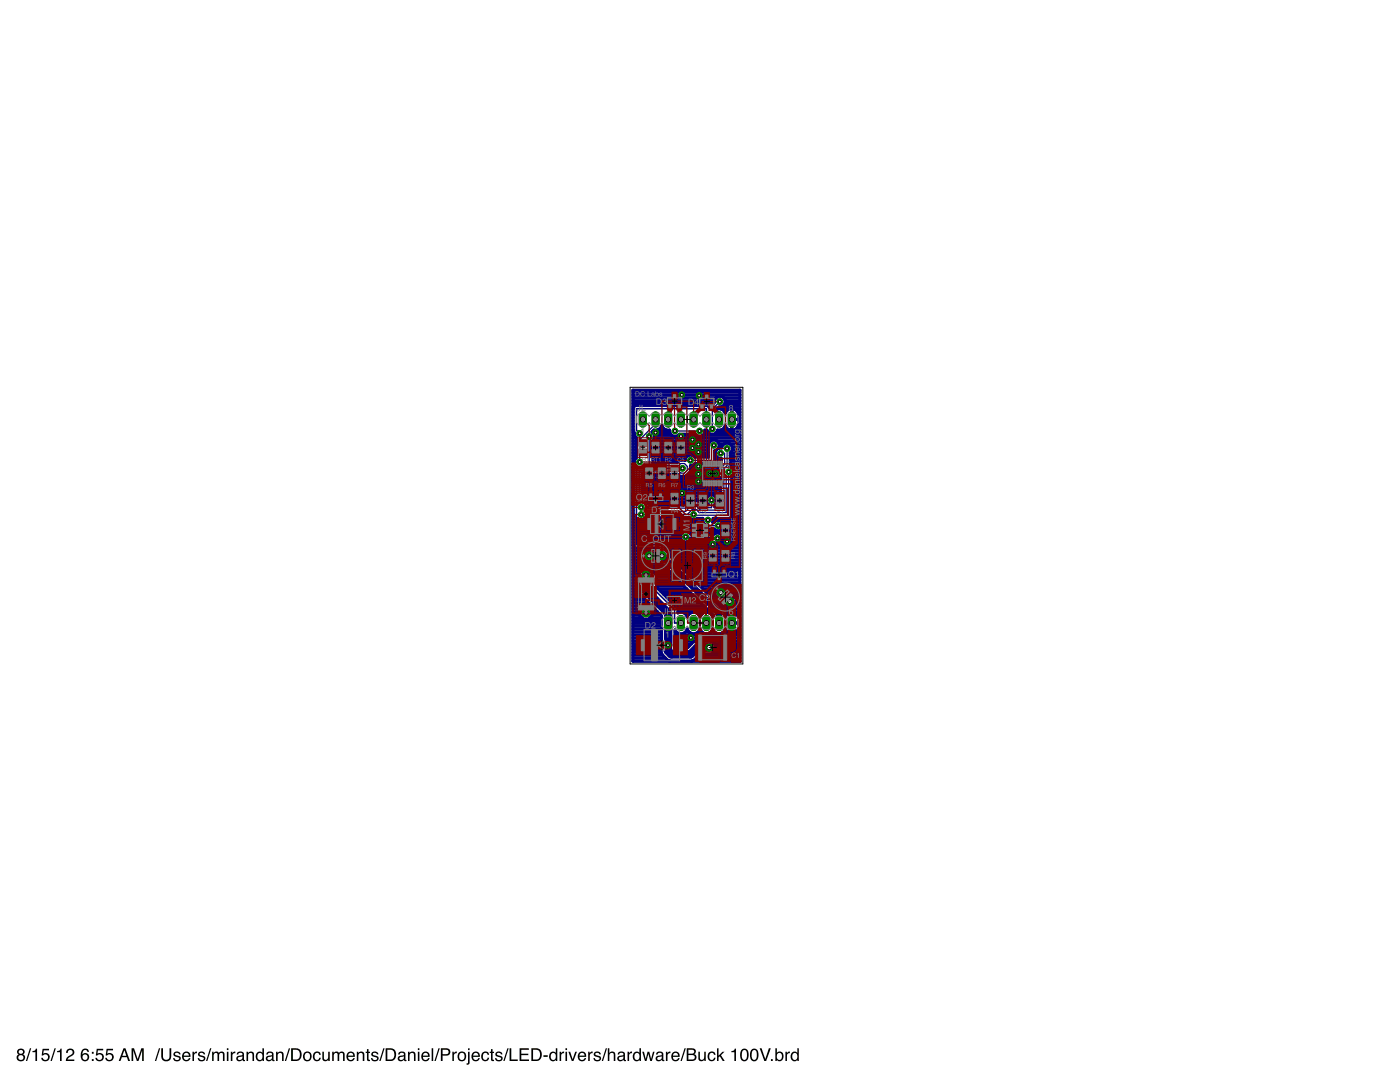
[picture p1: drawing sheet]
<svg xmlns="http://www.w3.org/2000/svg" width="279mm" height="216mm" viewBox="0 0 279 216" stroke-linecap="round" stroke-linejoin="round" font-family="sans-serif">
<path d="M3.7 209.9a.45 .45 0 0 0 .9 0 .45 .45 0 0 0-.9 0zM3.7 211a.51 .51 0 0 0 1 0 .51 .51 0 0 0-1 0zM3.6 209.4a.7 .7 0 0 1 1-.1 .7 .7 0 0 1 0 1.1 .77 .77 0 0 1 .1 1.1 .77 .77 0 0 1-1.1 0 .77 .77 0 0 1 .1-1.1l-.3-.5zM6 209.2h.2l-.8 2.5h-.2zM6.5 209.7l.5-.1 .2-.4h.2v2.5h-.3v-1.7h-.6zM8.5 209.3h1.3v.3h-1.1l-.1 .7a.85 .85 0 0 1 1.2 .4 .85 .85 0 0 1-.5 1.1 .85 .85 0 0 1-1.1-.7h.3a.55 .55 0 0 0 .9 .3 .55 .55 0 0 0 0-.9 .55 .55 0 0 0-.8 .1h-.3zM10.9 209.2h.2l-.8 2.5h-.2zM11.4 209.7l.5-.1 .2-.4h.2v2.5h-.3v-1.7h-.6zM13.5 209.4a.81 .81 0 0 1 1.3 .2 .81 .81 0 0 1-.6 1.2l-.5 .3-.2 .3h1.3v.3h-1.7a1.39 1.39 0 0 1 1.1-1.3 .5 .5 0 0 0 .2-.6 .5 .5 0 0 0-.6-.3 .5 .5 0 0 0-.3 .6h-.3zM16.5 209.4a.73 .73 0 0 1 .8-.2 .73 .73 0 0 1 .4 .7h-.3a.51 .51 0 0 0-.6-.4 .51 .51 0 0 0-.3 .7l-.1 .2a.82 .82 0 0 1 1.3 .1 .82 .82 0 0 1-.3 1.2 .82 .82 0 0 1-1.2-.4v-1.2zM16.5 210.9a.53 .53 0 0 0 1 0 .53 .53 0 0 0-1 0zM18.3 209.9h.4v.4h-.4zM18.3 211.3h.4v.4h-.4zM19.3 209.3h1.3v.3h-1.1l-.1 .7a.85 .85 0 0 1 1.3 .4 .85 .85 0 0 1-.6 1.1 .85 .85 0 0 1-1.1-.7h.4a.55 .55 0 0 0 .8 .3 .55 .55 0 0 0 0-.9 .55 .55 0 0 0-.8 .1h-.3zM21.3 209.3h1.3v.3h-1.1l-.1 .7a.85 .85 0 0 1 1.2 .4 .85 .85 0 0 1-.6 1.1 .85 .85 0 0 1-1-.7h.3a.55 .55 0 0 0 .8 .3 .55 .55 0 0 0 .1-.9 .55 .55 0 0 0-.8 .1h-.3zM24.8 209.5l-.4 1.2h.8zM24.6 209.2h.4l1 2.5h-.4l-.3-.8h-1l-.3 .8h-.3zM26.3 209.2h.4l.8 2.1 .7-2.1h.5v2.5h-.3v-2.1l-.8 2.1h-.3l-.7-2.1v2.1h-.3zM31.7 209.2h.3l-.8 2.5h-.3zM32.2 209.2h.3v1.5a.65 .65 0 0 0 .7 .8 .65 .65 0 0 0 .6-.8v-1.5h.4v1.4a1.01 1.01 0 0 1-1 1.2 1.01 1.01 0 0 1-1-1.2zM34.8 210a.74 .74 0 0 1 1.2 .4h-.3a.39 .39 0 0 0-.4-.3 .39 .39 0 0 0-.3 .3l.1 .2a.79 .79 0 0 1 1 .7 .8 .8 0 0 1-.9 .5 .8 .8 0 0 1-.6-.7h.3a.45 .45 0 0 0 .4 .4 .45 .45 0 0 0 .4-.4v-.1a.93 .93 0 0 1-1.1-.8zM36.6 210.1a.85 .85 0 0 1 1-.2 .85 .85 0 0 1 .4 1h-1.3a.53 .53 0 0 0 .4 .6 .53 .53 0 0 0 .6-.4h.3a.9 .9 0 0 1-1.3 .6 .9 .9 0 0 1-.3-1.4zM36.8 210.2l-.1 .4h1l-.1-.3-.2-.2zM38.4 209.9h.3v.3l.3-.3 .3-.1v.4a.5 .5 0 0 0-.6 .4v1.1h-.3zM39.7 210a.74 .74 0 0 1 1.2 .4h-.3a.39 .39 0 0 0-.4-.3 .39 .39 0 0 0-.3 .3l.1 .2a.79 .79 0 0 1 1 .7 .8 .8 0 0 1-.9 .5 .8 .8 0 0 1-.6-.7h.3a.45 .45 0 0 0 .4 .4 .45 .45 0 0 0 .5-.4l-.1-.1a.93 .93 0 0 1-1.1-.8zM41.9 209.2h.3l-.8 2.5h-.3zM42.3 209.9h.3v.2a.6 .6 0 0 1 1.1 0 .62 .62 0 0 1 .7-.3 .62 .62 0 0 1 .4 .7v1.2h-.3v-1.3a.4 .4 0 0 0-.5-.3 .4 .4 0 0 0-.3 .5v1.1h-.3v-1.2a.42 .42 0 0 0-.5-.4 .42 .42 0 0 0-.3 .6v1h-.3zM45.3 209.9h.3v1.8h-.3zM45.3 209.2h.3v.3h-.3zM46.1 209.9h.3v.3l.3-.3 .3-.1v.4a.5 .5 0 0 0-.6 .4v1.1h-.3zM47.5 211.1a.44 .44 0 0 0 .6 .4 .44 .44 0 0 0 .2-.7zM47.3 210.1a.8 .8 0 0 1 1.4 .2v1.1l.2 .1v.2h-.4l-.1-.2a.63 .63 0 0 1-.9 .2 .63 .63 0 0 1-.2-.9l1.1-.3a.42 .42 0 0 0-.4-.4 .42 .42 0 0 0-.5 .3h-.3zM49.2 209.9h.3v.2a.66 .66 0 0 1 .8-.2 .66 .66 0 0 1 .4 .6v1.2h-.3v-1.2a.46 .46 0 0 0-.6-.4 .46 .46 0 0 0-.3 .6v1h-.3zM51.5 210.3a.69 .69 0 0 0-.1 .8 .69 .69 0 0 0 .7 .4 .73 .73 0 0 0 .3-.8 .73 .73 0 0 0-.7-.6zM51.4 210l.6-.1 .4 .2v-.9h.3v2.5h-.3v-.2a.8 .8 0 0 1-1.1 .1 .8 .8 0 0 1-.2-1zM53.4 211.1a.44 .44 0 0 0 .6 .4 .44 .44 0 0 0 .2-.7zM53.2 210.1a.8 .8 0 0 1 1.4 .2v1.1l.2 .1v.2h-.4l-.1-.2a.63 .63 0 0 1-.9 .2 .63 .63 0 0 1-.2-.9l1.1-.3a.42 .42 0 0 0-.4-.4 .42 .42 0 0 0-.5 .3h-.3zM55.1 209.9h.3v.2a.66 .66 0 0 1 .8-.2 .66 .66 0 0 1 .4 .6v1.2h-.3v-1.2a.46 .46 0 0 0-.6-.4 .46 .46 0 0 0-.3 .6v1h-.3zM57.6 209.2h.3l-.8 2.5h-.3zM58.4 209.5v1.9h.7a.99 .99 0 0 0 .8-1 .99 .99 0 0 0-.8-.9zM58.1 209.2h1a1.29 1.29 0 0 1 1.1 1.2 1.29 1.29 0 0 1-1.1 1.3h-1zM61 210.2a.7 .7 0 0 0-.2 .9 .7 .7 0 0 0 .9 .3 .7 .7 0 0 0 .2-.9 .7 .7 0 0 0-.9-.3zM60.7 210.1a.94 .94 0 0 1 1.5 .6 .94 .94 0 0 1-1.3 1l-.4-.6v-.6zM62.7 210.1a.76 .76 0 0 1 .8-.3 .76 .76 0 0 1 .5 .7h-.3a.51 .51 0 0 0-.7-.4 .51 .51 0 0 0-.2 .7 .49 .49 0 0 0 .3 .7 .49 .49 0 0 0 .6-.4h.3a.83 .83 0 0 1-1.1 .6 .83 .83 0 0 1-.4-1.2zM64.3 209.9h.3v1.2a.42 .42 0 0 0 .5 .4 .42 .42 0 0 0 .4-.5v-1.1h.3v1.8h-.3v-.3a.64 .64 0 0 1-.7 .3 .64 .64 0 0 1-.5-.6zM66.3 209.9h.3v.2a.6 .6 0 0 1 1 0 .62 .62 0 0 1 .8-.3 .62 .62 0 0 1 .4 .7v1.2h-.3v-1.3a.4 .4 0 0 0-.5-.3 .4 .4 0 0 0-.3 .5v1.1h-.3v-1.2a.42 .42 0 0 0-.6-.4 .42 .42 0 0 0-.2 .6v1h-.3zM69.4 210.1a.85 .85 0 0 1 1-.2 .85 .85 0 0 1 .4 1h-1.3a.53 .53 0 0 0 .4 .6 .53 .53 0 0 0 .6-.4h.3a.9 .9 0 0 1-1.3 .6 .9 .9 0 0 1-.3-1.4zM69.6 210.2l-.1 .4h1l-.1-.3-.2-.2zM71.2 209.9h.3v.2a.66 .66 0 0 1 .8-.2 .66 .66 0 0 1 .4 .6v1.2h-.3v-1.2a.46 .46 0 0 0-.6-.4 .46 .46 0 0 0-.3 .6v1h-.3zM73.2 209.3h.3v.6h.3v.2h-.3v1.2l.3 .2v.2a.44 .44 0 0 1-.6-.4v-1.2h-.2v-.2h.2zM74.3 210a.74 .74 0 0 1 1.2 .4h-.3a.39 .39 0 0 0-.4-.3 .39 .39 0 0 0-.4 .3l.2 .2a.79 .79 0 0 1 .9 .7 .8 .8 0 0 1-.8 .5 .8 .8 0 0 1-.7-.7h.3a.45 .45 0 0 0 .5 .4 .45 .45 0 0 0 .4-.4v-.1a.93 .93 0 0 1-1.1-.8zM76.5 209.2h.3l-.8 2.5h-.3zM77.3 209.5v1.9h.6a.99 .99 0 0 0 .8-1 .99 .99 0 0 0-.8-.9zM77 209.2h1a1.29 1.29 0 0 1 1.1 1.2 1.29 1.29 0 0 1-1.1 1.3h-1zM79.7 211.1a.44 .44 0 0 0 .6 .4 .44 .44 0 0 0 .2-.7zM79.6 210.1a.8 .8 0 0 1 1.3 .2v1.1l.2 .1v.2h-.3l-.2-.2a.63 .63 0 0 1-.9 .2 .63 .63 0 0 1-.2-.9l1.1-.3a.42 .42 0 0 0-.4-.4 .42 .42 0 0 0-.4 .3h-.3zM81.4 209.9h.3v.2a.66 .66 0 0 1 .8-.2 .66 .66 0 0 1 .4 .6v1.2h-.3v-1.2a.46 .46 0 0 0-.5-.4 .46 .46 0 0 0-.4 .6v1h-.3zM83.4 209.9h.3v1.8h-.3zM83.4 209.2h.3v.3h-.3zM84.3 210.1a.85 .85 0 0 1 1-.2 .85 .85 0 0 1 .5 1h-1.4a.53 .53 0 0 0 .4 .6 .53 .53 0 0 0 .6-.4h.3a.9 .9 0 0 1-1.3 .6 .9 .9 0 0 1-.2-1.4zM84.6 210.2l-.2 .4h1v-.3l-.3-.2zM86.1 209.2h.4v2.5h-.4zM87.5 209.2h.3l-.8 2.5h-.3zM88 209.2h1.1a.73 .73 0 0 1 .8 .7 .73 .73 0 0 1-.8 .7h-.8v1.1h-.3zM88.3 209.5v.8h.7a.45 .45 0 0 0 .5-.4 .45 .45 0 0 0-.5-.4zM90.3 209.9h.3v.3l.3-.3 .3-.1v.4a.5 .5 0 0 0-.6 .4v1.1h-.3zM91.9 210.2a.7 .7 0 0 0-.3 .9 .7 .7 0 0 0 .9 .3 .7 .7 0 0 0 .2-.9 .7 .7 0 0 0-.8-.3zM91.6 210.1a.94 .94 0 0 1 1.5 .6 .94 .94 0 0 1-1.4 1l-.4-.6v-.6zM93.4 209.2h.3v.3h-.3zM93.4 209.9h.3v2.1a.47 .47 0 0 1-.6 .4v-.2l.3-.1zM94.3 210.1a.85 .85 0 0 1 1.1-.2 .85 .85 0 0 1 .4 1h-1.4a.53 .53 0 0 0 .4 .6 .53 .53 0 0 0 .6-.4h.4a.9 .9 0 0 1-1.3 .6 .9 .9 0 0 1-.3-1.4zM94.6 210.2l-.2 .4h1.1l-.1-.3-.3-.2zM96.3 210.1a.76 .76 0 0 1 .8-.3 .76 .76 0 0 1 .5 .7h-.3a.51 .51 0 0 0-.7-.4 .51 .51 0 0 0-.2 .7 .49 .49 0 0 0 .3 .7 .49 .49 0 0 0 .6-.4h.3a.83 .83 0 0 1-1.1 .6 .83 .83 0 0 1-.4-1.2zM98 209.3h.3v.6h.3v.2h-.3v1.2l.3 .2v.2a.44 .44 0 0 1-.6-.4v-1.2h-.3v-.2h.3zM99 210a.74 .74 0 0 1 1.3 .4h-.3a.39 .39 0 0 0-.4-.3 .39 .39 0 0 0-.4 .3l.2 .2a.79 .79 0 0 1 .9 .7 .8 .8 0 0 1-.8 .5 .8 .8 0 0 1-.7-.7h.3a.45 .45 0 0 0 .4 .4 .45 .45 0 0 0 .5-.4l-.1-.1a.93 .93 0 0 1-1-.8zM101.3 209.2h.2l-.8 2.5h-.3zM101.7 209.2h.3v2.2h1.3v.3h-1.6zM103.7 209.2h1.8v.3h-1.5v.8h1.4v.2h-1.4v.9h1.6v.3h-1.9zM106.4 209.5v1.9h.6a.99 .99 0 0 0 .8-1 .99 .99 0 0 0-.8-.9zM106 209.2h1.1a1.29 1.29 0 0 1 1 1.2 1.29 1.29 0 0 1-1 1.3h-1.1zM108.5 210.6h.8v.3h-.8zM110.1 210.3a.69 .69 0 0 0-.2 .8 .69 .69 0 0 0 .7 .4 .73 .73 0 0 0 .3-.8 .73 .73 0 0 0-.6-.6zM109.9 210l.7-.1 .3 .2v-.9h.3v2.5h-.3v-.2a.8 .8 0 0 1-1 .1 .8 .8 0 0 1-.3-1zM111.7 209.9h.3v.3l.3-.3 .3-.1v.4a.5 .5 0 0 0-.6 .4v1.1h-.3zM112.9 209.9h.3v1.8h-.3zM112.9 209.2h.3v.3h-.3zM113.4 209.9h.4l.5 1.5 .5-1.5h.3l-.7 1.8h-.3zM115.5 210.1a.85 .85 0 0 1 1.1-.2 .85 .85 0 0 1 .4 1h-1.4a.53 .53 0 0 0 .4 .6 .53 .53 0 0 0 .7-.4h.3a.9 .9 0 0 1-1.3 .6 .9 .9 0 0 1-.3-1.4zM115.8 210.2l-.2 .4h1.1l-.1-.3-.3-.2zM117.4 209.9h.3v.3l.3-.3 .3-.1v.4a.5 .5 0 0 0-.6 .4v1.1h-.3zM118.7 210a.74 .74 0 0 1 1.2 .4h-.3a.39 .39 0 0 0-.4-.3 .39 .39 0 0 0-.4 .3l.2 .2a.79 .79 0 0 1 .9 .7 .8 .8 0 0 1-.8 .5 .8 .8 0 0 1-.7-.7h.3a.45 .45 0 0 0 .5 .4 .45 .45 0 0 0 .4-.4l-.1-.1a.93 .93 0 0 1-1-.8zM120.9 209.2h.3l-.9 2.5h-.2zM121.3 209.2h.3v.9a.65 .65 0 0 1 .8-.2 .65 .65 0 0 1 .4 .6v1.2h-.3v-1.2a.46 .46 0 0 0-.6-.4 .46 .46 0 0 0-.3 .6v1h-.3zM123.5 211.1a.44 .44 0 0 0 .6 .4 .44 .44 0 0 0 .2-.7zM123.4 210.1a.8 .8 0 0 1 1.3 .2v1.1l.2 .1v.2h-.3l-.2-.2a.63 .63 0 0 1-.9 .2 .63 .63 0 0 1-.2-.9l1.1-.3a.42 .42 0 0 0-.4-.4 .42 .42 0 0 0-.4 .3h-.3zM125.2 209.9h.3v.3l.4-.3 .2-.1v.4a.5 .5 0 0 0-.6 .4v1.1h-.3zM126.7 210.3a.69 .69 0 0 0-.1 .8 .69 .69 0 0 0 .7 .4 .73 .73 0 0 0 .3-.8 .73 .73 0 0 0-.6-.6zM126.6 210l.7-.1 .3 .2v-.9h.3v2.5h-.3v-.2a.8 .8 0 0 1-1 .1 .8 .8 0 0 1-.3-1zM128.2 209.9h.3l.4 1.4 .3-1.4h.4l.3 1.4 .4-1.4h.3l-.5 1.8h-.3l-.4-1.4-.4 1.4h-.3zM131.2 211.1a.44 .44 0 0 0 .6 .4 .44 .44 0 0 0 .2-.7zM131 210.1a.8 .8 0 0 1 1.4 .2v1.1l.2 .1v.2h-.4l-.1-.2a.63 .63 0 0 1-.9 .2 .63 .63 0 0 1-.2-.9l1.1-.3a.42 .42 0 0 0-.4-.4 .42 .42 0 0 0-.5 .3h-.3zM132.9 209.9h.3v.3l.3-.3 .3-.1v.4a.5 .5 0 0 0-.6 .4v1.1h-.3zM134.2 210.1a.85 .85 0 0 1 1-.2 .85 .85 0 0 1 .5 1h-1.4a.53 .53 0 0 0 .4 .6 .53 .53 0 0 0 .6-.4h.3a.9 .9 0 0 1-1.3 .6 .9 .9 0 0 1-.2-1.4zM134.5 210.2l-.2 .4h1l-.1-.3-.2-.2zM136.6 209.2h.3l-.8 2.5h-.3zM137.4 209.5v.7a1.1 1.1 0 0 0 1.1-.1 .41 .41 0 0 0 0-.5 .41 .41 0 0 0-.5-.1zM137.4 210.5v.9h.7a.46 .46 0 0 0 .6-.5 .46 .46 0 0 0-.6-.4zM137 209.2h1.1a.63 .63 0 0 1 .7 .4 .63 .63 0 0 1-.3 .7 .72 .72 0 0 1 .5 .9 .72 .72 0 0 1-.9 .5h-1.1zM139.4 209.9h.3v1.2a.42 .42 0 0 0 .4 .4 .42 .42 0 0 0 .4-.5v-1.1h.4v1.8h-.3v-.3a.64 .64 0 0 1-.8 .3 .64 .64 0 0 1-.4-.6zM141.4 210.1a.76 .76 0 0 1 .9-.3 .76 .76 0 0 1 .5 .7h-.3a.51 .51 0 0 0-.7-.4 .51 .51 0 0 0-.3 .7 .49 .49 0 0 0 .4 .7 .49 .49 0 0 0 .6-.4h.3a.83 .83 0 0 1-1.1 .6 .83 .83 0 0 1-.5-1.2zM143.1 209.2h.3v1.4l.8-.7h.4l-.7 .7 .7 1.1h-.4l-.5-.9-.3 .2v.7h-.3zM146 209.7l.4-.1 .2-.4h.3v2.5h-.4v-1.7h-.5zM148.1 209.4a.91 .91 0 0 1 1 .1 .91 .91 0 0 1 .3 1 .9 .9 0 0 1-.4 1.1 .9 .9 0 0 1-1.1-.2 1.91 1.91 0 0 1 .2-2zM148.3 209.6a1.65 1.65 0 0 0 .1 1.9h.3a1.49 1.49 0 0 0 0-2zM150.1 209.4a.91 .91 0 0 1 1 .1 .91 .91 0 0 1 .3 1 .9 .9 0 0 1-.4 1.1 .9 .9 0 0 1-1.1-.2 1.91 1.91 0 0 1 .2-2zM150.2 209.6a1.65 1.65 0 0 0 .1 1.9h.4a1.49 1.49 0 0 0 0-2zM151.6 209.2h.4l.7 2.1 .7-2.1h.4l-.9 2.5h-.4zM153.9 211.3h.3v.4h-.3zM154.7 209.2h.3v.9a.81 .81 0 0 1 1.1-.1 .81 .81 0 0 1 .2 1 .73 .73 0 0 1-.5 .7 .73 .73 0 0 1-.8-.2v.2h-.3zM155.2 210.2a.64 .64 0 0 0-.2 .9 .64 .64 0 0 0 .9 .2 .65 .65 0 0 0 .1-.9 .65 .65 0 0 0-.8-.2zM156.7 209.9h.3v.3l.4-.3 .2-.1v.4a.5 .5 0 0 0-.5 .4v1.1h-.4zM158.3 210.3a.69 .69 0 0 0-.2 .8 .69 .69 0 0 0 .7 .4 .73 .73 0 0 0 .3-.8 .73 .73 0 0 0-.6-.6zM158.1 210l.7-.1 .3 .2v-.9h.3v2.5h-.3v-.2a.8 .8 0 0 1-1 .1 .8 .8 0 0 1-.3-1z" fill-rule="evenodd" fill="#000"/>
<path d="M136.9 109.8h.5M137.2 109.5v.6" fill="none" stroke="#000" stroke-width=".2"/>
<g fill="#808080">
<path d="M147.4 112.5v1h.2v-.7l.2-.1zM146.6 112.6a.52 .52 0 0 0-.2 .5 .52 .52 0 0 0 .5 .4 .52 .52 0 0 0 .2-.6 .52 .52 0 0 0-.5-.3zM146.6 112.7a.38 .38 0 0 1 .4 .3 .38 .38 0 0 1-.3 .4l-.2-.4zM145.8 112.6a.52 .52 0 0 0-.2 .5 .52 .52 0 0 0 .5 .4 .52 .52 0 0 0 .2-.6 .52 .52 0 0 0-.5-.3zM145.9 112.7a.38 .38 0 0 1 .3 .3 .38 .38 0 0 1-.3 .4l-.1-.4zM144.6 112.5l.4 1h.2l.3-1h-.1l-.3 .9-.3-.9zM143.7 112.6a.52 .52 0 0 0-.2 .5 .52 .52 0 0 0 .5 .4 .52 .52 0 0 0 .2-.6 .52 .52 0 0 0-.5-.3zM143.7 112.7a.38 .38 0 0 1 .3 .3 .38 .38 0 0 1-.2 .4l-.2-.4zM143.2 113.4v.1h.1v-.1zM142.4 112.5v.2h.4v.2a.34 .34 0 0 0-.5 .2 .34 .34 0 0 0 .3 .5 .34 .34 0 0 0 .4-.3h-.1a.22 .22 0 0 1-.4 .1 .22 .22 0 0 1 0-.4 .22 .22 0 0 1 .3 .1h.2l-.1-.6zM141.8 112.6l.1 .5h-.3zM141.7 112.5l-.4 1h.2l.1-.3h.4l.1 .3h.1l-.4-1zM140.7 112.5v.9h-.5v.1h.7v-1zM139.3 112.5v.1h.6v.3h-.5v.1h.5v.4h-.6v.1h.8v-1zM138.5 112.7l.5-.1v.8l-.5-.1zM138.4 112.6l-.1 .4 .1 .4 .7 .1v-1zM137.2 112.7l.4-.1v.3h-.4zM137.1 113.1l.5-.1v.4h-.4zM137 112.6l.1 .4-.1 .1v.3l.7 .1v-1zM136.2 112.8v.7l.1-.1a.26 .26 0 0 0 .3 .1 .26 .26 0 0 0 .2-.2v-.5h-.1v.5l-.2 .1-.1-.1-.1-.5zM135.5 112.8l-.1 .2a.27 .27 0 0 1 .3-.1 .27 .27 0 0 1 .2 .2 .22 .22 0 0 1 0 .3 .22 .22 0 0 1-.3-.1l-.2-.1a.36 .36 0 0 0 .6 .2 .36 .36 0 0 0 0-.5zM134.7 112.8l.3 .2-.3 .5h.1l.3-.4 .1 .4h.1v-1h-.1v.6zM133.6 112.7l.4-.1v.8l-.5-.1zM133.4 112.6l-.1 .4 .2 .4 .7 .1v-1zM132.8 112.8l.2 .2v.5h.2v-.7l-.1 .1zM132.6 112.8v.7h.1v-.7zM132.6 112.5l.1 .1zM131.8 112.8l.3 .7h.1l.3-.7h-.2l-.2 .6-.2-.6zM131.2 112.8l-.2 .4h.6a.21 .21 0 0 1-.2 .2 .21 .21 0 0 1-.2-.1h-.1a.4 .4 0 0 0 .5 .2 .4 .4 0 0 0 .1-.6 .4 .4 0 0 0-.5-.1zM131.2 112.9h.3l.1 .2h-.4zM130.5 112.8l.2 .2 .1 .5h.1v-.7l-.1 .1z" fill-rule="evenodd"/>
<path d="M146.3 114.4a.37 .37 0 0 0-.1 .6 .37 .37 0 0 0 .5 0l.1 .1v-1h-.1v.4l-.2-.2zM146.2 114.7a.25 .25 0 0 1 .5 0 .25 .25 0 0 1-.5 0zM145.4 114.4l.1 .1a.95 .95 0 0 0 .5 .9l-.2-.3 .3-.7h-.1l-.2 .6-.2-.6zM144.3 114.3l.5-.1v.8l-.5-.1zM144.2 114.2l-.1 .4 .1 .4 .7 .1v-1zM143.4 114.7l.4 .2a.2 .2 0 0 1-.3 .1 .2 .2 0 0 1-.1-.3zM143.4 114.4l-.2 .7 .2-.1a.25 .25 0 0 0 .5 .1 .25 .25 0 0 0-.2-.4l-.2-.2 .4 .1-.1-.2zM142.6 114.4l-.1 .7h.1v-.5l.2-.1 .2 .1v.5h.1v-.7l-.1 .1zM142.2 114.4v.7h.1v-.7zM142.2 114.1l.1 .1zM141.5 114.4l-.1 .4h.5a.21 .21 0 0 1-.1 .2 .21 .21 0 0 1-.3-.1h-.1a.4 .4 0 0 0 .6 .2 .4 .4 0 0 0 .1-.6 .4 .4 0 0 0-.6-.1zM141.5 114.6l.3-.1 .1 .2h-.4zM141.1 114.1v1h.1v-1zM139.8 114.2l-.1 .2 .2-.2a.36 .36 0 0 1 .5 .4 .36 .36 0 0 1-.6 .2l-.2-.1a.51 .51 0 0 0 .9 .3 .51 .51 0 0 0-.2-.9zM139 114.7l.4 .2a.2 .2 0 0 1-.3 .1 .2 .2 0 0 1-.1-.3zM139 114.4l-.2 .7 .2-.1a.25 .25 0 0 0 .5 .1 .25 .25 0 0 0-.2-.4l-.3-.2 .5 .1-.1-.2zM138.2 114.4v.2l.4-.1-.1 .1a.28 .28 0 0 0-.4 .3 .28 .28 0 0 0 .5 .2l.1-.2-.3 .1-.1-.2a.26 .26 0 0 0 .4-.2 .26 .26 0 0 0-.4-.2zM137.5 114.4l-.1 .7h.1v-.5l.2-.1 .1 .1 .1 .5h.1v-.7l-.1 .1zM136.7 114.4l-.1 .4h.5a.21 .21 0 0 1-.1 .2 .21 .21 0 0 1-.3-.1h-.1a.4 .4 0 0 0 .5 .2 .4 .4 0 0 0 .2-.6 .4 .4 0 0 0-.6-.1zM136.7 114.6l.3-.1 .1 .2h-.4zM136.1 114.4l.2 .2v.5h.1v-.7l-.1 .1z" fill-rule="evenodd"/>
<path d="M146 115.9l.2 .7h.1l.2-.6 .1 .6h.2l.2-.7h-.2l-.1 .6-.1-.6h-.2l-.1 .6-.2-.6zM145 115.9l.2 .7h.1l.2-.6 .1 .6h.1l.3-.7h-.2l-.1 .6-.2-.6h-.1l-.2 .6-.1-.6zM143.9 115.9l.3 .7h.1l.1-.6 .2 .6h.1l.2-.7h-.1l-.1 .6-.2-.6h-.1l-.2 .6-.1-.6zM143.7 116.5v.1h.2v-.1zM143 116.2a.26 .26 0 0 1 .5 0 .26 .26 0 0 1-.5 0zM142.9 115.6v1l.1-.1a.34 .34 0 0 0 .5 0 .34 .34 0 0 0 0-.5 .34 .34 0 0 0-.5 0v-.4zM142.3 116.2l.3 .2a.2 .2 0 0 1-.3 .1 .2 .2 0 0 1 0-.3zM142.2 115.9l-.1 .7 .2-.1a.25 .25 0 0 0 .4 .1 .25 .25 0 0 0-.2-.4l-.2-.2 .4 .1-.1-.2zM141.4 115.9l-.1 .7h.2v-.5l.1-.1 .2 .1v.5h.1v-.7l-.1 .1zM141 115.9v.7h.1v-.7zM141 115.6l.1 .1zM140.3 115.9l-.1 .4h.5a.21 .21 0 0 1-.1 .2 .21 .21 0 0 1-.3-.1h-.1a.4 .4 0 0 0 .6 .2 .4 .4 0 0 0 .1-.6 .4 .4 0 0 0-.6-.1zM140.4 116.1l.2-.1 .1 .2h-.4zM139.9 115.6v1h.1v-1zM139.2 115.9l-.1 .2a.27 .27 0 0 1 .3-.1 .27 .27 0 0 1 .2 .2 .22 .22 0 0 1 0 .3 .22 .22 0 0 1-.3-.1h-.2a.36 .36 0 0 0 .6 .2 .36 .36 0 0 0 0-.6zM138.6 116.2l.3 .2a.2 .2 0 0 1-.3 .1 .2 .2 0 0 1 0-.3zM138.5 115.9l-.1 .7 .2-.1a.25 .25 0 0 0 .4 .1 .25 .25 0 0 0-.2-.4l-.2-.2 .4 .1-.1-.2zM137.7 116v.1l.4-.1-.1 .2a.28 .28 0 0 0-.3 .2 .28 .28 0 0 0 .4 .2l.2-.2-.4 .1v-.2a.26 .26 0 0 0 .3-.2 .26 .26 0 0 0-.4-.2zM137 115.9l-.1 .7h.1v-.5l.2-.1 .2 .1v.5h.1v-.7l-.1 .1zM136.2 115.9l-.1 .4h.5a.21 .21 0 0 1-.1 .2 .21 .21 0 0 1-.3-.1h-.1a.4 .4 0 0 0 .6 .2 .4 .4 0 0 0 .1-.6 .4 .4 0 0 0-.6-.1zM136.3 116.1l.2-.1 .1 .2h-.4zM135.6 115.9l.2 .2v.5h.1v-.7l-.1 .1zM135.4 116.5v.1h.1v-.1zM134.6 116.2a.25 .25 0 0 1 .5 0 .25 .25 0 0 1-.5 0zM134.5 116.3a.38 .38 0 0 0 .7 0 .38 .38 0 0 0-.7 0zM134 115.9l.2 .2v.5h.2v-.7l-.2 .1zM133.3 115.9v.7a.32 .32 0 0 0 .2 .3 .32 .32 0 0 0 .4-.2l-.4 .1-.1-.3a.33 .33 0 0 0 .5 0 .33 .33 0 0 0 0-.5 .33 .33 0 0 0-.5 0zM133.3 116.3a.26 .26 0 0 1 .5 0 .26 .26 0 0 1-.5 0z" fill-rule="evenodd"/>
</g>
<g fill="none" stroke="#808080" stroke-width=".2">
<path d="M135.7 109.9h1M135.7 109.8h1M135.7 109.7h1M136 108.9h.5M136 110.7h.5M136.1 110.6h.7M136.1 109h2.2M136.1 110.9h.3M136.1 108.7h.3M136.1 110.5h.8M136.1 109.6h.7M136.2 109.6h-.5v.4h.5l.1 .3-.3 .4 .2 .3 .4-.3h.2"/>
<path d="M136.2 110h.6M136.2 109.1h2M136.2 110.2h.7M136.2 109.5h.7M136.2 108.6h.1M136.2 108.6l-.2 .3 .3 .3-.1 .4M136.2 108.6l.4 .3 .3-.1 .1-.5h.4v.5l.3 .1 .4-.3M136.2 109.3h1.9M136.2 110.4h.7M136.2 110.3h.8M136.2 109.2h1.9M136.7 109.8l.3 .4-.2 .5"/>
<path d="M136.7 109.7v.1M136.7 108.9h.9M136.8 109.6l-.1 .1M136.8 110.7h.1M136.9 108.7h.5M136.9 108.6h.5M137 108.5h.4M137 108.4h.4M137.1 109.3l-.3 .3M137.2 109.3l.4 .4M137.4 110.3h.7M137.4 110.4h.7"/>
<path d="M137.5 110.5h.7M137.5 110.2h.6M137.5 109.5h.6M137.5 110.6h.8M137.6 110.7h.1M137.6 110h.6M137.6 109.6h.6M137.6 109.9h1M137.6 109.9l-.2 .3 .2 .5M137.6 109.7v.2M137.6 109.8h1M137.6 109.7h1"/>
<path d="M137.8 110.7h.5M137.8 108.9h.5M137.9 108.7h.3M137.9 110.9h.3M138.1 108.6h.1M138.1 108.6l.2 .3-.3 .3 .2 .4h.4v.4h-.4l-.2 .3 .3 .4-.2 .3-.4-.3h-.1"/>
</g>
<g fill="none" stroke="#000080" stroke-width=".61">
<path d="M126.3 77.9h21.4v54h-21.4zM126.3 79.9h16.3M126.3 79.4h16.6M126.3 78.8h21.4M126.3 78.2h21.4M142.6 79.9v.4l-1 1-.5-.4h-14.2l-.3 .1-.2 .4v4.6l.2 .3 .1 .8 .3 .3v3.9a1.06 1.06 0 0 0-.2 1.5l-.4 .5v15.5M142.6 79.9a1.08 1.08 0 0 1 1.1-.8 1.08 1.08 0 0 1 1 .8M144.4 79.4h3.3M144.7 79.9a1.06 1.06 0 0 1-1.2 1.3l-.5 .5a1.25 1.25 0 0 1 1.7 .7 1.37 1.37 0 0 1 1.5-.9 1.37 1.37 0 0 1 1.2 1.3v1.8a1.38 1.38 0 0 1-1.2 1.3 1.38 1.38 0 0 1-1.5-.9 1.26 1.26 0 0 1-1.5 .8 1.08 1.08 0 0 1-1 .9 1.08 1.08 0 0 1-1.1-.9h-.4a1.07 1.07 0 0 1-.7 1.2 1.07 1.07 0 0 1-1.3-.4h-3.1a1.07 1.07 0 0 1-1.3 .4 1.07 1.07 0 0 1-.7-1.2 1.27 1.27 0 0 1-1.5-.9 1.29 1.29 0 0 1-1.6 .9l-.4 .4a1.06 1.06 0 0 1 .1 1.8v4.3h4.9l.6-.4h1M144.7 79.9h3M126.3 91.5h.6M126.3 99.6h.1"/>
<path d="M126.3 99h.1M126.3 98.4h.1M126.3 97.8h.1M126.3 97.3h.1M126.3 96.7h.1M126.3 96.1h.1M126.3 95.5h.1M126.3 95h.1M126.3 94.4h.1M126.3 93.8h.1M126.3 93.2h.1M126.3 92.6h.4"/>
<path d="M126.3 92.1h.3M126.3 90.9h.7M126.3 90.3h.7M126.3 89.7h.7M126.3 89.2h.7M126.3 88.6h.7M126.3 88h.7M126.3 87.4h.7M126.3 86.9h.4M126.3 86.3h.2M126.3 85.7h.1M126.3 85.1h.1"/>
<path d="M126.3 84.6h.1M126.3 84h.1M126.3 83.4h.1M126.3 82.8h.1M126.3 82.3h.1M126.3 81.7h.1M126.3 81.1h.3M126.3 80.5h16.1M128.2 99h13.1M128.2 98.4h15.6M128.2 97.8h15.6M128.2 97.3h15.6"/>
<path d="M128.2 96.7h15.6M128.2 96.1h15.6M128.2 95.5h15.6M128.2 95h7.4M128.6 99.6h12.3M130.2 91.5h6.6M130.2 92.1h5.2M130.2 90.9h7.2M130.2 90.3h11.2M130.2 89.7h11.2M130.2 89.2h11.2M130.2 88.6h11.2"/>
<path d="M130.2 88h11.6M130.2 86.3h3.5M130.6 87.4h17.1M130.6 86.9h3.5M131.4 85.7h1.4M132 85.1h.2M135.3 86.9h3.7M136.7 91.9h.1M136.9 95h6.5M137 95h-1.2l-.6-.4h-7v4.6l1.5 1.5 6.8 .1 .9-.8h2l.9 .7h1.1M137.5 94.4h5.8M137.8 93.8h5.5"/>
<path d="M137.8 93.2h5.5M138.3 90.9h3.1M138.5 92.6h5.2M140.3 86.9h7.4M140.7 86.3h.7M140.9 99.6a1.09 1.09 0 0 1 1.1-.9 1.09 1.09 0 0 1 1.1 .9M140.9 99.6v.4l.5 .7M141.4 89.1a1.08 1.08 0 0 1 1.3-1.3 1.08 1.08 0 0 1 .6 1.7l.7-.1a1.08 1.08 0 0 1 1.6-.8 1.08 1.08 0 0 1 .1 1.8M141.4 89.1v2.1h-2.7a1.06 1.06 0 0 0-1.2-.4 1.06 1.06 0 0 0-.8 1.1M141.4 89.1h.1M141.4 81.1h.4M142.6 92.1h1.4"/>
<path d="M142.6 91.5h1.4v.9l-.7 .8M142.6 90.9h.3M142.6 90.3h.2M142.7 99h1.1M143 86.3h4.7M143 99.6h.8M143.2 88h4.5M143.3 93.2v1.6l.5 .7v5.7h-1.2v-.5l.5-.7v-.4M143.5 89.2h.6M143.5 88.6h1M143.6 91.5a1.07 1.07 0 0 1-.6-1.7l-.4 .1v2.1l-.2 .4-3.7 .1-.3 .3-.6 .1-.1 1.3-.7 .8M144 81.7h1.4"/>
<path d="M144.1 85.7h1.3M144.1 81.1h3.6M144.7 80.5h3M144.7 85.1h.1M144.7 82.3h.1M145.7 88.6h2M145.7 91.5h2M145.7 90.4v2.7a1.09 1.09 0 0 1 .8 1.3M145.7 92.6h2M145.7 92.1h2M145.7 90.9h2M145.8 90.3h1.9"/>
<path d="M145.9 93.2h1.8M146 81.5v4.4M146 83.7h1.4M146 99.6h1.7M146 99h1.7M146 98.4h1.7M146 97.8h1.7M146 97.3h1.7M146 96.7h1.7M146 96.1h1.7M146 95.5h1.7M146 85.7h.1"/>
<path d="M146 85.1h.1M146 84.6h.1M146 84h.1M146 83.4h.1M146 82.8h.1M146 82.3h.1M146 81.7h.1M146.1 89.2h1.6M146.1 95h1.6M146.1 89.7h1.6M146.4 93.8h1.3M146.5 94.4l-.5 .6v7.9l-.2 .5h-.3h-3.2l-.1 .8h.3a1.08 1.08 0 0 1 1.8 .1 1.08 1.08 0 0 1-.7 1.6"/>
<path d="M146.5 94.4h1.2M146.7 81.7h1M146.7 85.7h1M147.3 85.1h.4M147.3 82.3h.4M147.4 84.6h.3M147.4 84h.3M147.4 83.4h.3M147.4 82.8h.3M126.3 100.7h.1M126.3 108.2h.1M126.3 109.4h5.1v.3l-.6 .7v.1a1.3 1.3 0 0 0-2-.6 1.3 1.3 0 0 0 0 2.1 1.3 1.3 0 0 0 2-.7l.8 .9h.2l10.6 10.6"/>
<path d="M126.3 105.9h.1M126.3 119.8h2.6M126.3 119.2h2M126.3 118.6h1.5M126.3 118h1.3M126.3 117.5h1.3M126.3 116.9h1.3M126.3 116.3h1.3M126.3 115.7h1.3M126.3 115.2h1.3M126.3 114.6h1.3M126.3 114h1.5"/>
<path d="M126.3 113.4h2.2M126.3 112.9h6.1M126.3 112.3h5.5M126.3 111.7h2.2M126.3 111.1h2M126.3 110.5h2M126.3 110h2.4M126.3 108.8h.1M126.3 107.7h.1M126.3 107.1h.1M126.3 106.5h.1M126.3 105.3h.1"/>
<path d="M126.3 104.8h.1M126.3 104.2h.1M126.3 103.6h.1M126.3 103h.1M126.3 102.4h.1M126.3 101.9h.1M126.3 101.3h.1M126.3 100.1h.1M126.4 108.8v.3l.5 .2M127.7 105.9h20M127.7 107.7h8.2M127.7 107.1h8.1"/>
<path d="M127.7 106.5h8.3M127.7 105.3h13.1M127.7 104.8h12.9M127.7 104.2h12.6M128.2 119l-.6-.8v-3.8a1.4 1.4 0 0 1 1.1-1 1.4 1.4 0 0 1 1.5 .6l.7 .7 .1 .2v2.2l4.2 4.2 .1 1a1.27 1.27 0 0 1 1.9 .8 1.32 1.32 0 0 1 1.2-1 1.32 1.32 0 0 1 1.3 1 1.32 1.32 0 0 1 1.3-1 1.32 1.32 0 0 1 1.2 1l.2-.3M128.2 119h.1M128.2 119l3.8 3.9-.1 7.2 .2 .5 1.1 1.1 .5 .2M128.4 103.6h9.6M129.1 100.1h8M129.3 113.4h3.7M130.1 114h3.5M130.5 110h.7"/>
<path d="M130.6 111.7h.4M130.8 114.6h3.4M131 116.9h5.5M131 116.3h4.9M131 115.7h4.3M131 115.2h3.7M131.3 117.5h5.7M131.9 118h5.7M132.5 118.6h5.7M132.8 109.4h14.9M132.8 108.8h14.9M133 110h14.7"/>
<path d="M133.1 119.2h5.7M133.4 110.5h14.3M133.6 119.8h5.7M133.9 111.1h13.8M134.5 111.7h13.2M135.1 112.3h12.6M135.7 112.9h12M136 106.5a1.1 1.1 0 0 1 1.8 0M136 106.5a1.07 1.07 0 0 0 0 1.3 1.07 1.07 0 0 0 1.2 .3l.4 .1M136.2 113.4h11.5M136.8 114h10.9M136.8 107.1l1 .3h5.4"/>
<path d="M137.4 114.6h10.3M137.8 106.5l.1 .1h4.6a1.07 1.07 0 0 1 1.5 .1 1.07 1.07 0 0 1 0 1.5 1.07 1.07 0 0 1-1.5 0h-9.9M137.8 106.5h4.8M138 115.2h9.7M138.5 115.7h9.2M138.9 103.6h1.3M139.1 116.3h8.6M139.7 116.9h8M139.7 100.1h1.3M140.3 117.5h2.5M140.8 118h1.8M141.4 100.7h.1"/>
<path d="M141.4 118.6h1.2M142 119.2h1M142.3 104.2h.2M142.3 103.6h5.4M142.6 119.8h1.7M142.6 100.7h1.2M143 100.1h.8M143.1 105.9l-.6-.4-1.6-.1-.2-.1-.1-.7a1.01 1.01 0 0 1-.3-1.2h-1.2a1.02 1.02 0 0 1-1.6-.2l-8.7 .1a1.07 1.07 0 0 1-1.1 .4v4.3l4.8 .1 .3 .5v1.1l.6 .7v.2l11.1 11.1 .2 .4M143.7 106.5h4M143.9 108.2h3.8M144.2 104.2h3.5M144.2 107.1h3.5"/>
<path d="M144.2 107.7h3.5M144.3 105.3h3.4M144.4 104.8h3.3M144.9 117.5h2.8M145.1 118.6h2.6M145.2 118h2.5M145.9 119.8h.1M146 103h1.7M146 100.7h1.7M146 102.4h1.7M146 101.9h1.7M146 101.3h1.7"/>
<path d="M146 100.1h1.7M146.5 119.2h.1M146.6 119.1l-1.9 1.9M146.6 119.1l-.4-.4h-1.1a1.31 1.31 0 0 0-1.1-1.7 1.31 1.31 0 0 0-1.4 1.4 1.31 1.31 0 0 0 1.8 1.1l-.1 1.1 .4 .4M146.6 119.1l.4 .4v1.1l-.4 .4M146.7 119.2h1M147 119.8h.7M126.3 127.9h5.7M126.3 131.3h6.5M126.3 130.7h6M126.3 130.2h5.7M126.3 129.6h5.6"/>
<path d="M126.3 129h5.6M126.3 128.4h5.7M126.3 127.3h5.7M126.3 126.7h5.7M126.3 126.1h5.7M126.3 125.6h5.7M126.3 125h5.7M126.3 124.4h5.7M126.3 123.8h5.7M126.3 123.3h1.8M126.3 122.7h1.4M126.3 122.1h1.4"/>
<path d="M126.3 121.5h1.7M126.3 120.9h3.8M126.3 120.4h3.2M129.7 123.3h2.3M129.8 121.5h.8M130.1 122.7h1.7M130.1 122.1h1.1M134.2 120.4h5.7M134.6 129.2h.1M134.7 127.9h13M134.7 129l-.1 .2M134.7 129h2.8"/>
<path d="M134.7 128.4h3.3M134.7 127.3h13M134.7 126.7h13M134.7 126.1h.3M134.8 120.9h5.7M135.3 121.5h5.8M135.3 122.1h6.3M136.8 126.1h.8M136.9 122.7h.5M137.1 125.6h.1M138.9 127.9l-.5 .2-1.2 1.1h-2.6M139 131.3h8.7"/>
<path d="M139.3 126.1h.8M139.5 122.7h.4M139.5 130.7h8.2M139.7 125.6h.1M141.8 127.9a1.37 1.37 0 0 1 1.1 1.3 1.37 1.37 0 0 1-1.1 1.4h-2.1l-1.1 1.1-.5 .2M141.8 126.1h.8M142 122.7h.2M142.2 125.6h.1M142.4 122.8h.1M142.5 130.2h5.2M142.6 128.4h5.1M142.8 129.6h4.9"/>
<path d="M142.9 129h4.8M143.2 120.4h1.1M143.7 120.9h1M144.3 121.5h3.4M144.4 126.1h.7M144.6 122.1h3.1M144.7 122.1v.9a1.38 1.38 0 0 1 1.5-.9 1.38 1.38 0 0 1 1.2 1.3v1.8a1.37 1.37 0 0 1-1.2 1.3 1.37 1.37 0 0 1-1.5-.9 1.31 1.31 0 0 1-1.2 .9 1.31 1.31 0 0 1-1.3-1 1.32 1.32 0 0 1-1.2 1 1.32 1.32 0 0 1-1.3-1 1.32 1.32 0 0 1-1.3 1 1.32 1.32 0 0 1-1.2-1 1.3 1.3 0 0 1-1.2 1 1.3 1.3 0 0 1-1.3-.8v3.3M144.7 122.7h.2M144.7 121l.4 .4h1.1l.4-.4M144.8 120.9h.1M145.4 120.4h.1M145.7 120.1l.9 .9"/>
<path d="M146 120.4h.1M146 122.1v4.4M146 124.3h1.4M146 126.1h.1M146 125.6h.1M146 125h.1M146 124.4h.1M146 123.8h.1M146 123.3h.1M146 122.7h.1M146.6 120.9h.1M146.7 120.9h1"/>
<path d="M147 126.1h.7M147 120.4h.7M147.1 122.7h.6M147.3 125.6h.4M147.4 123.3h.3M147.4 125h.3M147.4 124.4h.3M147.4 123.8h.3"/>
<circle cx="128.9" cy="122.3" r="1.32"/>
</g>
<path d="M128.9 114.7v3.2l4.4 4.4v7.6l.7 .7h3.8l1.3-1.4h2.4" fill="none" stroke="#000080" stroke-width="1.7"/>
<path d="M129.6 87.1v5.8h5.8l.4-.4h.8l.6 .6v.8l-.6 .5h-.7l-.4-.4h-7.9v5.5l1.9 1.9h7.3l.8-.8h1.7l.7 .7h2v-1.5M130.8 83.7v.9l-2.9 2.9h-.2v4.7M134.7 86h4.9M142.5 88.9l-.5 .4v2.6h-4.2M143.7 80.1l-1.5 1.5v4M143.8 90.4h.8v2.3l-.6 .6v1.4l.5 .5v6.6h-4.7l-.7-.7h-1.3l-1 .9h-7.6l-.8-.8h-.4M145.1 89.5v3.4l-.6 .6v1l.4 .5v7.3h-5.4l-.5-.6h-.9l-.9 1h-9.2M145.4 94.2v8.6h-6.7l-.3-.1" fill="none" stroke="#000080" stroke-width=".25"/>
<path d="M136.2 93.5h-9.2v15.2h5.1v2.2M141 83.7v-2.1h-14v4.3l.7 .6M128.9 114.7h1.1l.3 .3v2.4l4.3 4.3v2.6h1.3M141.3 103.8v1.1h2" fill="none" stroke="#000080" stroke-width=".32"/>
<path d="M132.1 110.9l11.4 11.4v2" fill="none" stroke="#000080" stroke-width="1.3"/>
<circle cx="145.7" cy="120.1" r=".85" fill="#008000" stroke="#008000" stroke-width=".2"/>
<circle cx="145.7" cy="120.1" r=".4" fill="#fff" stroke="#000" stroke-width=".2"/>
<circle cx="143.9" cy="118.3" r=".78" fill="#008000" stroke="#008000" stroke-width=".2"/>
<circle cx="143.9" cy="118.3" r=".4" fill="#fff" stroke="#000" stroke-width=".2"/>
<path d="M133.3 123.5v1.6" fill="none" stroke="#008000" stroke-width="1.6"/>
<circle cx="133.3" cy="124.3" r=".51" fill="#fff" stroke="#000" stroke-width=".2"/>
<path d="M135.9 123.5v1.6" fill="none" stroke="#008000" stroke-width="1.6"/>
<circle cx="135.9" cy="124.3" r=".51" fill="#fff" stroke="#000" stroke-width=".2"/>
<path d="M138.4 123.5v1.6" fill="none" stroke="#008000" stroke-width="1.6"/>
<circle cx="138.4" cy="124.3" r=".51" fill="#fff" stroke="#000" stroke-width=".2"/>
<path d="M141 123.5v1.6" fill="none" stroke="#008000" stroke-width="1.6"/>
<circle cx="141" cy="124.3" r=".51" fill="#fff" stroke="#000" stroke-width=".2"/>
<path d="M143.5 123.5v1.6" fill="none" stroke="#008000" stroke-width="1.6"/>
<circle cx="143.5" cy="124.3" r=".51" fill="#fff" stroke="#000" stroke-width=".2"/>
<path d="M146 123.5v1.6" fill="none" stroke="#008000" stroke-width="1.6"/>
<circle cx="146" cy="124.3" r=".51" fill="#fff" stroke="#000" stroke-width=".2"/>
<path d="M128.3 82.9v1.6" fill="none" stroke="#008000" stroke-width="1.6"/>
<circle cx="128.3" cy="83.7" r=".51" fill="#fff" stroke="#000" stroke-width=".2"/>
<path d="M130.8 82.9v1.6" fill="none" stroke="#008000" stroke-width="1.6"/>
<circle cx="130.8" cy="83.7" r=".51" fill="#fff" stroke="#000" stroke-width=".2"/>
<path d="M133.3 82.9v1.6" fill="none" stroke="#008000" stroke-width="1.6"/>
<circle cx="133.3" cy="83.7" r=".51" fill="#fff" stroke="#000" stroke-width=".2"/>
<path d="M135.9 82.9v1.6" fill="none" stroke="#008000" stroke-width="1.6"/>
<circle cx="135.9" cy="83.7" r=".51" fill="#fff" stroke="#000" stroke-width=".2"/>
<path d="M138.4 82.9v1.6" fill="none" stroke="#008000" stroke-width="1.6"/>
<circle cx="138.4" cy="83.7" r=".51" fill="#fff" stroke="#000" stroke-width=".2"/>
<path d="M141 82.9v1.6" fill="none" stroke="#008000" stroke-width="1.6"/>
<circle cx="141" cy="83.7" r=".51" fill="#fff" stroke="#000" stroke-width=".2"/>
<path d="M143.5 82.9v1.6" fill="none" stroke="#008000" stroke-width="1.6"/>
<circle cx="143.5" cy="83.7" r=".51" fill="#fff" stroke="#000" stroke-width=".2"/>
<path d="M146 82.9v1.6" fill="none" stroke="#008000" stroke-width="1.6"/>
<circle cx="146" cy="83.7" r=".51" fill="#fff" stroke="#000" stroke-width=".2"/>
<circle cx="132.1" cy="110.9" r=".85" fill="#008000" stroke="#008000" stroke-width=".2"/>
<circle cx="132.1" cy="110.9" r=".4" fill="#fff" stroke="#000" stroke-width=".2"/>
<circle cx="129.6" cy="110.9" r=".78" fill="#008000" stroke="#008000" stroke-width=".2"/>
<circle cx="129.6" cy="110.9" r=".4" fill="#fff" stroke="#000" stroke-width=".2"/>
<circle cx="128.9" cy="122.3" r=".78" fill="#008000" stroke="#008000" stroke-width=".2"/>
<circle cx="128.9" cy="122.3" r=".4" fill="#fff" stroke="#000" stroke-width=".2"/>
<circle cx="128.9" cy="114.7" r=".78" fill="#008000" stroke="#008000" stroke-width=".2"/>
<circle cx="128.9" cy="114.7" r=".4" fill="#fff" stroke="#000" stroke-width=".2"/>
<circle cx="128.9" cy="122.3" r=".78" fill="#008000" stroke="#008000" stroke-width=".2"/>
<circle cx="128.9" cy="122.3" r=".4" fill="#fff" stroke="#000" stroke-width=".2"/>
<circle cx="128.9" cy="114.7" r=".78" fill="#008000" stroke="#008000" stroke-width=".2"/>
<circle cx="128.9" cy="114.7" r=".4" fill="#fff" stroke="#000" stroke-width=".2"/>
<circle cx="137.9" cy="127.3" r=".55" fill="#008000" stroke="#008000" stroke-width=".2"/>
<circle cx="137.9" cy="127.3" r=".3" fill="#fff" stroke="#000" stroke-width=".2"/>
<circle cx="142.2" cy="108.6" r=".55" fill="#008000" stroke="#008000" stroke-width=".2"/>
<circle cx="142.2" cy="108.6" r=".3" fill="#fff" stroke="#000" stroke-width=".2"/>
<circle cx="145.1" cy="108.1" r=".55" fill="#008000" stroke="#008000" stroke-width=".2"/>
<circle cx="145.1" cy="108.1" r=".3" fill="#fff" stroke="#000" stroke-width=".2"/>
<circle cx="142.9" cy="94.5" r=".55" fill="#008000" stroke="#008000" stroke-width=".2"/>
<circle cx="142.9" cy="94.5" r=".3" fill="#fff" stroke="#000" stroke-width=".2"/>
<circle cx="141.6" cy="94.5" r=".55" fill="#008000" stroke="#008000" stroke-width=".2"/>
<circle cx="141.6" cy="94.5" r=".3" fill="#fff" stroke="#000" stroke-width=".2"/>
<circle cx="136.1" cy="98.4" r=".55" fill="#008000" stroke="#008000" stroke-width=".2"/>
<circle cx="136.1" cy="98.4" r=".3" fill="#fff" stroke="#000" stroke-width=".2"/>
<circle cx="135.9" cy="87" r=".55" fill="#008000" stroke="#008000" stroke-width=".2"/>
<circle cx="135.9" cy="87" r=".3" fill="#fff" stroke="#000" stroke-width=".2"/>
<circle cx="130.8" cy="86.3" r=".55" fill="#008000" stroke="#008000" stroke-width=".2"/>
<circle cx="130.8" cy="86.3" r=".3" fill="#fff" stroke="#000" stroke-width=".2"/>
<circle cx="136.1" cy="78.8" r=".55" fill="#008000" stroke="#008000" stroke-width=".2"/>
<circle cx="136.1" cy="78.8" r=".3" fill="#fff" stroke="#000" stroke-width=".2"/>
<circle cx="139.5" cy="78.9" r=".55" fill="#008000" stroke="#008000" stroke-width=".2"/>
<circle cx="139.5" cy="78.9" r=".3" fill="#fff" stroke="#000" stroke-width=".2"/>
<circle cx="139.4" cy="96.1" r=".55" fill="#008000" stroke="#008000" stroke-width=".2"/>
<circle cx="139.4" cy="96.1" r=".3" fill="#fff" stroke="#000" stroke-width=".2"/>
<circle cx="139.4" cy="94.6" r=".55" fill="#008000" stroke="#008000" stroke-width=".2"/>
<circle cx="139.4" cy="94.6" r=".3" fill="#fff" stroke="#000" stroke-width=".2"/>
<circle cx="139.4" cy="93.1" r=".55" fill="#008000" stroke="#008000" stroke-width=".2"/>
<circle cx="139.4" cy="93.1" r=".3" fill="#fff" stroke="#000" stroke-width=".2"/>
<circle cx="139.4" cy="90.2" r=".55" fill="#008000" stroke="#008000" stroke-width=".2"/>
<circle cx="139.4" cy="90.2" r=".3" fill="#fff" stroke="#000" stroke-width=".2"/>
<circle cx="138.2" cy="87.7" r=".55" fill="#008000" stroke="#008000" stroke-width=".2"/>
<circle cx="138.2" cy="87.7" r=".3" fill="#fff" stroke="#000" stroke-width=".2"/>
<circle cx="139.4" cy="88.7" r=".55" fill="#008000" stroke="#008000" stroke-width=".2"/>
<circle cx="139.4" cy="88.7" r=".3" fill="#fff" stroke="#000" stroke-width=".2"/>
<circle cx="138.2" cy="89.4" r=".55" fill="#008000" stroke="#008000" stroke-width=".2"/>
<circle cx="138.2" cy="89.4" r=".3" fill="#fff" stroke="#000" stroke-width=".2"/>
<circle cx="133.3" cy="128.8" r=".55" fill="#008000" stroke="#008000" stroke-width=".2"/>
<circle cx="133.3" cy="128.8" r=".3" fill="#fff" stroke="#000" stroke-width=".2"/>
<circle cx="141.5" cy="129.2" r=".7" fill="#008000" stroke="#008000" stroke-width=".2"/>
<circle cx="141.5" cy="129.2" r=".44" fill="#fff" stroke="#000" stroke-width=".2"/>
<circle cx="143.2" cy="107.4" r=".55" fill="#008000" stroke="#008000" stroke-width=".2"/>
<circle cx="143.2" cy="107.4" r=".3" fill="#fff" stroke="#000" stroke-width=".2"/>
<circle cx="136.8" cy="107.1" r=".55" fill="#008000" stroke="#008000" stroke-width=".2"/>
<circle cx="136.8" cy="107.1" r=".3" fill="#fff" stroke="#000" stroke-width=".2"/>
<circle cx="129.6" cy="87.1" r=".55" fill="#008000" stroke="#008000" stroke-width=".2"/>
<circle cx="129.6" cy="87.1" r=".3" fill="#fff" stroke="#000" stroke-width=".2"/>
<circle cx="142" cy="99.8" r=".55" fill="#008000" stroke="#008000" stroke-width=".2"/>
<circle cx="142" cy="99.8" r=".3" fill="#fff" stroke="#000" stroke-width=".2"/>
<circle cx="127.7" cy="86.5" r=".55" fill="#008000" stroke="#008000" stroke-width=".2"/>
<circle cx="127.7" cy="86.5" r=".3" fill="#fff" stroke="#000" stroke-width=".2"/>
<circle cx="142.2" cy="85.6" r=".55" fill="#008000" stroke="#008000" stroke-width=".2"/>
<circle cx="142.2" cy="85.6" r=".3" fill="#fff" stroke="#000" stroke-width=".2"/>
<circle cx="143.7" cy="80.1" r=".55" fill="#008000" stroke="#008000" stroke-width=".2"/>
<circle cx="143.7" cy="80.1" r=".3" fill="#fff" stroke="#000" stroke-width=".2"/>
<circle cx="139.6" cy="86" r=".55" fill="#008000" stroke="#008000" stroke-width=".2"/>
<circle cx="139.6" cy="86" r=".3" fill="#fff" stroke="#000" stroke-width=".2"/>
<circle cx="134.7" cy="86" r=".55" fill="#008000" stroke="#008000" stroke-width=".2"/>
<circle cx="134.7" cy="86" r=".3" fill="#fff" stroke="#000" stroke-width=".2"/>
<circle cx="137.8" cy="91.9" r=".55" fill="#008000" stroke="#008000" stroke-width=".2"/>
<circle cx="137.8" cy="91.9" r=".3" fill="#fff" stroke="#000" stroke-width=".2"/>
<circle cx="142.5" cy="88.9" r=".55" fill="#008000" stroke="#008000" stroke-width=".2"/>
<circle cx="142.5" cy="88.9" r=".3" fill="#fff" stroke="#000" stroke-width=".2"/>
<circle cx="138.4" cy="102.7" r=".55" fill="#008000" stroke="#008000" stroke-width=".2"/>
<circle cx="138.4" cy="102.7" r=".3" fill="#fff" stroke="#000" stroke-width=".2"/>
<circle cx="145.4" cy="94.2" r=".55" fill="#008000" stroke="#008000" stroke-width=".2"/>
<circle cx="145.4" cy="94.2" r=".3" fill="#fff" stroke="#000" stroke-width=".2"/>
<circle cx="127.7" cy="92.2" r=".55" fill="#008000" stroke="#008000" stroke-width=".2"/>
<circle cx="127.7" cy="92.2" r=".3" fill="#fff" stroke="#000" stroke-width=".2"/>
<circle cx="136.2" cy="93.5" r=".55" fill="#008000" stroke="#008000" stroke-width=".2"/>
<circle cx="136.2" cy="93.5" r=".3" fill="#fff" stroke="#000" stroke-width=".2"/>
<circle cx="143.3" cy="104.9" r=".55" fill="#008000" stroke="#008000" stroke-width=".2"/>
<circle cx="143.3" cy="104.9" r=".3" fill="#fff" stroke="#000" stroke-width=".2"/>
<circle cx="141.3" cy="103.8" r=".55" fill="#008000" stroke="#008000" stroke-width=".2"/>
<circle cx="141.3" cy="103.8" r=".3" fill="#fff" stroke="#000" stroke-width=".2"/>
<circle cx="128" cy="102.7" r=".55" fill="#008000" stroke="#008000" stroke-width=".2"/>
<circle cx="128" cy="102.7" r=".3" fill="#fff" stroke="#000" stroke-width=".2"/>
<circle cx="145.1" cy="89.5" r=".55" fill="#008000" stroke="#008000" stroke-width=".2"/>
<circle cx="145.1" cy="89.5" r=".3" fill="#fff" stroke="#000" stroke-width=".2"/>
<circle cx="128" cy="101.2" r=".55" fill="#008000" stroke="#008000" stroke-width=".2"/>
<circle cx="128" cy="101.2" r=".3" fill="#fff" stroke="#000" stroke-width=".2"/>
<circle cx="143.8" cy="90.4" r=".55" fill="#008000" stroke="#008000" stroke-width=".2"/>
<circle cx="143.8" cy="90.4" r=".3" fill="#fff" stroke="#000" stroke-width=".2"/>
<g fill="#800000" stroke="#800000" stroke-width=".2">
<path d="M143.8 91.9h.3v1h-.3z"/>
<path d="M143.3 91.9h.3v1h-.3z"/>
<path d="M142.8 91.9h.3v1h-.3z"/>
<path d="M142.3 91.9h.3v1h-.3z"/>
<path d="M141.8 91.9h.3v1h-.3z"/>
<path d="M141.3 91.9h.3v1h-.3z"/>
<path d="M140.8 91.9h.3v1h-.3z"/>
<path d="M140.3 91.9h.3v1h-.3z"/>
<path d="M140.3 96h.3v1h-.3z"/>
<path d="M140.8 96h.3v1h-.3z"/>
<path d="M141.3 96h.3v1h-.3z"/>
<path d="M141.8 96h.3v1h-.3z"/>
<path d="M142.3 96h.3v1h-.3z"/>
<path d="M142.8 96h.3v1h-.3z"/>
<path d="M143.3 96h.3v1h-.3z"/>
<path d="M143.8 96h.3v1h-.3z"/>
<path d="M140.8 93.7h2.9v1.6h-2.9z"/>
<path d="M138.8 126.5h1.8v5.5h-1.8z"/>
<path d="M143.8 126.5h1.9v5.5h-1.9z"/>
<path d="M127.6 89.6h1.4v1.3h-1.4z"/>
<path d="M127.6 87.7h1.4v1.3h-1.4z"/>
<path d="M130.1 87.7h1.5v1.3h-1.5z"/>
<path d="M130.1 89.6h1.5v1.3h-1.5z"/>
<path d="M137.1 98.3h1.4v1.3h-1.4z"/>
<path d="M137.1 100.2h1.4v1.3h-1.4z"/>
<path d="M142.9 98.3h1.5v1.3h-1.5z"/>
<path d="M142.9 100.2h1.5v1.3h-1.5z"/>
<path d="M135.1 89.6h1.5v1.3h-1.5z"/>
<path d="M135.1 87.7h1.5v1.3h-1.5z"/>
<path d="M132.6 87.7h1.5v1.3h-1.5z"/>
<path d="M132.6 89.6h1.5v1.3h-1.5z"/>
<path d="M139.5 100.2h1.5v1.3h-1.5z"/>
<path d="M139.5 98.3h1.5v1.3h-1.5z"/>
<path d="M131.4 98h.8v.9h-.8z"/>
<path d="M129.5 98h.8v.9h-.8z"/>
<path d="M130.5 100.1h.8v.8h-.8z"/>
<path d="M133.9 97.9h1.5v1.3h-1.5z"/>
<path d="M133.9 99.8h1.5v1.3h-1.5z"/>
<path d="M128.8 94.7h1.5v1.3h-1.5z"/>
<path d="M128.8 92.8h1.5v1.3h-1.5z"/>
<path d="M131.4 94.7h1.4v1.3h-1.4z"/>
<path d="M131.4 92.8h1.4v1.3h-1.4z"/>
<path d="M133.9 94.7h1.5v1.3h-1.5z"/>
<path d="M133.9 92.8h1.5v1.3h-1.5z"/>
<path d="M138.4 109.7h1.9v6.2h-1.9z"/>
<path d="M134 109.7h1.9v6.2h-1.9z"/>
<path d="M135.4 118.8h.4v.5h-.4z"/>
<path d="M134.7 118.8h.5v.5h-.5z"/>
<path d="M134.1 118.8h.4v.5h-.4z"/>
<path d="M133.4 118.8h.5v.5h-.5z"/>
<path d="M133.4 120.2h.5v.6h-.5z"/>
<path d="M134.1 120.2h.4v.6h-.4z"/>
<path d="M134.7 120.2h.5v.6h-.5z"/>
<path d="M135.4 120.2h.4v.6h-.4z"/>
<path d="M144.1 113.3h.8v.9h-.8z"/>
<path d="M142.2 113.3h.8v.9h-.8z"/>
<path d="M143.1 115.3h.8v.9h-.8z"/>
<path d="M144 111.2h1.5v1.3h-1.5z"/>
<path d="M144 109.3h1.5v1.3h-1.5z"/>
<path d="M141.5 109.3h1.5v1.3h-1.5z"/>
<path d="M141.5 111.2h1.5v1.3h-1.5z"/>
<path d="M140.5 106.4h1v.7h-1z"/>
<path d="M140.5 105.5h1v.7h-1z"/>
<path d="M140.5 104.5h1v.7h-1z"/>
<path d="M137.9 104.5h1v.7h-1z"/>
<path d="M137.9 105.5h1v.7h-1z"/>
<path d="M137.9 106.4h1v.7h-1z"/>
<path d="M144 106.1h1.5v1.3h-1.5z"/>
<path d="M144 104.2h1.5v1.3h-1.5z"/>
<path d="M128.7 103.4h2.4v2.4h-2.4z"/>
<path d="M133.1 103.4h2.4v2.4h-2.4z"/>
<path d="M127 126.9h2.8v3.8h-2.8z"/>
<path d="M134.4 126.9h2.8v3.8h-2.8z"/>
<path d="M134.1 78.3h1v1.4h-1z"/>
<path d="M135.1 80.5h1v1.4h-1z"/>
<path d="M133.2 80.5h1v1.4h-1z"/>
<path d="M140.5 78.3h1.1v1.4h-1.1z"/>
<path d="M141.5 80.5h1v1.4h-1z"/>
<path d="M139.6 80.5h1v1.4h-1z"/>
<path d="M127.3 120.4h3.2v1.8h-3.2z"/>
<path d="M127.3 114.8h3.2v1.8h-3.2z"/>
<path d="M129.9 120.4h.6v1.3h-.6z"/>
<path d="M129.9 115.4h.6v1.2h-.6z"/>
</g>
<path d="M129.6 110.9h-.7v3.8M128.4 128.8h4.9M139.7 129.2h1.8M145.7 120.1l.3 .3v8.8h-1.2" fill="none" stroke="#800000" stroke-width="1.7"/>
<path d="M137.9 127.3h-2.1v1.5" fill="none" stroke="#800000" stroke-width="1.3"/>
<g fill="none" stroke="#800000" stroke-width=".32">
<path d="M136.1 78.8l-.1 .2h-1.4M139.5 78.9l1.6 .1M127.7 86.5v1.3l.6 .6M128.3 90.3h2.5M130.8 86.3v2.1M134.6 93.5h1.6M135.9 87v1.4M136.1 98.4h-1.1l-.1 .1h-.3M136.2 93.5h.1M142 81.3h2.8v4.6l2.2 2.2v3.4h-3.5M143.5 96.5v.9h1.7v5.4h-2.1l-.9 1h-.9v-.2h-2.9v1.3M144 92.4v.2h3.6v20.5h-2.8l-.3 .6"/>
<path d="M144 96.5v.1M144 96.5h1.8v6.9h-2.4l-1.5 1.5h-.9M146.7 95.7h-3.7v.8M128.9 115.7v-1l1.3 1.3M134.6 100.4l2.2 2.3h1.6M142.2 108.6v1.4M143.3 104.9h1.5M144.8 106.8h.3v1.3M144.8 110h.3M144.9 106.8h.1M130.2 121.1v1.2h-1.3M137.2 122.3v2h1.2"/>
</g>
<g fill="none" stroke="#800000" stroke-width=".42">
<path d="M126.2 93.9l6.6-.2v-1h-4.3a.94 .94 0 0 1-1 .5 .94 .94 0 0 1-.8-.7h-.5v8.2h1M126.2 99.9h3.8M126.2 99.5h3.9M126.2 99.2h3M126.2 98.8h2.9M126.2 98.4h2.9M126.2 98h2.9M126.2 97.7h3M126.2 97.3h3M126.2 96.9h3M126.2 96.5h3M126.2 96.2h2.2"/>
<path d="M126.2 95.8h2.2M126.2 95.4h2.2M126.2 95h2.2M126.2 94.7h2.2M126.2 93.6h6.6M126.2 93.2h6.6M126.2 92.8h.7M128.4 96.2l.2 .2h.6l-.1 2.7 .2 .2h.8l.1 .5-.2 .1M128.4 92.8h4.4M128.6 94.3l-.2 .2v1.7M130 99.9v1.2l.3 .2 3-.1v.2h-4.4M130.3 93.9l-.4 .4h-3.7"/>
<path d="M136.1 98.4v2.4h7.6M126.2 100.3h3.8M126.8 115.3h1.1l.6 .5h.7l.3 .3v.7l.2 .2h.7l.4 .2v1.9h-4zM126.8 119h4M126.8 118.6h4M126.8 118.3h4M126.8 117.9h4M126.8 117.5h4M126.8 117.1h3.7M126.8 116.8h2.7M126.8 116.4h2.7M126.8 116h2.6"/>
<path d="M126.8 115.6h1.5M127.3 113.8h1M127.3 113.4h2.9M127.3 113h2.9M127.3 112.6h2.9M127.3 112.3h2.9M127.3 111.9h2.9M127.3 111.5h2.9M127.3 111.1h2.9M127.3 110.8h2.9M127.3 110.4h2.9M127.3 110h2.9"/>
<path d="M127.3 109.6h2.9M127.3 109.3h2.9M127.3 108.9h2.9M127.3 108.5h2.9M127.3 108.1h2.9M127.3 107.8h2.9M127.3 107.4h2.9M127.3 107h2.9M127.3 106.7h3.1M127.3 106.3h4.2M127.3 105.9h4.2M127.3 105.5h4.2"/>
<path d="M127.3 105.2h4.2M127.3 104.8h4.2M127.3 104.4h4.2M127.3 104h4.2M127.3 103.7h4.2M127.8 100.3l-.6 .4M128.2 100.3l.6 .4M128.7 103.3h2.8M128.8 100.7h1.2M128.8 101.8l-.2 .1a.96 .96 0 0 1 .1 1.4 .96 .96 0 0 1-1.4 .1v10.8l.6-.1M128.8 100.7l.1 .3M128.8 101.8h2.7"/>
<path d="M128.8 102.2h2.7M128.9 102.9h2.6M128.9 101v.4M128.9 101.4l-.1 .4M128.9 102.5h2.6M128.9 101h1.1M129.6 113.8h.6M129.9 104.6v2.5h6.9M129.9 114.1h.3M130 114.9h.2M130 114.5h.2M130.8 107.7h5.3l.4 .3v8.6h-5.6z"/>
<path d="M130.8 114.1h2.8M130.8 114.5h2.8M130.8 113.8h2.8M130.8 113.4h2.8M130.8 113h5.7M130.8 112.6h4M130.8 112.3h2.8M130.8 111.9h.5M130.8 111.5h.1M130.8 111.1h.1M130.8 110.8h.1M130.8 110.4h.1"/>
<path d="M130.8 110h.4M130.8 109.6h2.8M130.8 109.3h3.1M130.8 108.9h5.7M130.8 108.5h5.7M130.8 108.1h5.7M130.8 107.8h5.4M130.9 110.9h2.4M130.9 115.3h2.7M130.9 116.4h5.6M130.9 116h2.7M130.9 115.6h2.7"/>
<path d="M130.9 114.9h2.7M131.6 109.7l-.7 .7v1l.7 .7h1l.7-.7v-1l-.7-.7M132 101.4l-.5 .5v4.6l-1 .1-.3 .4v7.9h-.2v-.6l-.6-.7h-.9l-.6 .6M132.1 102h3.3l1.2 1.2h1l.3 .3v.6l-.4 .3v2a.88 .88 0 0 0-1.4 .1h-4zM132.1 111.9h.1M132.1 111.5h.1M132.1 111.1h.1M132.1 110.8h.1M132.1 110.4h.1M132.1 110h.1M132.1 106.3h4.2M132.1 105.9h.6"/>
<path d="M132.1 105.5h.5M132.1 105.2h.5M132.1 104.8h5.4M132.1 104.4h2M132.1 104h.5M132.1 103.7h.5M132.1 103.3h.5M132.1 102.9h4.2M132.1 102.5h3.8M132.1 102.2h3.5M132.1 109.7v2.4M132.6 103.3v1.1h3.3v-1.1"/>
<path d="M132.9 111.9h.7M133 110h.6M133 102.9l-.4 .4M133.2 111.5h.4M133.3 111.1h.3M133.3 110.8h.3M133.3 110.4h.3M133.6 109.6l.4-.3h2l.4 .3M133.6 109.6v3h2.8v-3M134.1 102.9v3.3l-1.3-.1-.2-.3v-1M134.1 105.9h.4M134.1 105.5h.4"/>
<path d="M134.1 105.2h.4M134.1 104h.4M134.1 103.7h.4M134.1 103.3h.4M134.5 104.4h3M134.5 102.9v3.3h1.1l.2-.2 .1-1.2M134.8 115.3h.4M134.8 114.1h.4M134.8 116h.4M134.8 115.6h.4M134.8 114.9h.4M134.8 114.5h.4"/>
<path d="M134.8 113.8h.4M134.8 113.4h.4M134.8 112.3h.4M134.8 111.9h.4M134.8 111.5h.4M134.8 111.1h.4M134.8 110.8h.4M134.8 110.4h.4M134.8 110h.4M134.8 109.6h.4M134.8 109.3v7.1h-.8l-.4-.3v-3.1M135.2 112.6h1.3"/>
<path d="M135.2 109.3v7.1h.8l.4-.4v-3M135.6 102.9l.3 .4M135.9 105.9h1.6M135.9 105.5h1.6M135.9 105.2h1.6M135.9 104h2M135.9 103.7h2M135.9 103.3h1.8M136 109.3h.5M136.4 116h.1M136.4 115.3h.1M136.4 114.1h.1"/>
<path d="M136.4 115.6h.1M136.4 114.9h.1M136.4 114.5h.1M136.4 113.8h.1M136.4 113.4h.1M136.4 112.3h.1M136.4 111.9h.1M136.4 111.5h.1M136.4 111.1h.1M136.4 110.8h.1M136.4 110.4h.1M136.4 110h.1"/>
<path d="M136.4 109.6h.1M137.2 115.3h.8M137.2 114.1h.8M137.2 116.4h3.8M137.2 116h.8M137.2 115.6h.8M137.2 114.9h.8M137.2 114.5h.8M137.2 113.8h.8M137.2 113.4h.8M137.2 113h3.8M137.2 112.6h1.9"/>
<path d="M137.2 112.3h.8M137.2 111.9h.8M137.2 111.5h.8M137.2 111.1h.8M137.2 110.8h.8M137.2 110.4h.8M137.2 110h.8M137.2 109.6h.8M137.2 109.3h1.1M137.2 108.9h3.8M137.2 108.5h3.8M137.2 108.1h4.2"/>
<path d="M137.4 106.3h.1M137.5 105.8h1.9M137.5 107.8h4.2M138 109.6l.3-.3h2.1l.4 .3M138 109.6v3h2.8v-3M138.4 107.4h.1M138.4 107h.1M138.4 106.7h.1M138.4 106.3h.1M138.4 105.9h.1M138.4 105.8v1.8M138.4 106.8h1"/>
<path d="M139.1 115.3h.5M139.1 114.1h.5M139.1 116h.5M139.1 115.6h.5M139.1 114.9h.5M139.1 114.5h.5M139.1 113.8h.5M139.1 113.4h.5M139.1 112.3h.5M139.1 111.9h.5M139.1 111.5h.5M139.1 111.1h.5"/>
<path d="M139.1 110.8h.5M139.1 110.4h.5M139.1 110h.5M139.1 109.6h.5M139.1 109.3v7.1h-.8l-.3-.3v-3.1M139.3 107.4h.8M139.3 107.4l-.3 .2-1.3-.1-.5 .5v8.6h3.8v-8.2h.3a.99 .99 0 0 1 .9-.8v-2.3l-.3 .1v2M139.3 107.4l.1-2-.1-1-.2-.2h1.2l-.2 .2-.1 1 .1 2M139.3 105.2h.8M139.3 104.8h.8M139.3 104.4h.8M139.3 106.3h.8"/>
<path d="M139.4 107h.6M139.4 106.7h.6M139.4 105.9h.6M139.4 105.5h.6M139.6 112.6h1.4M139.6 109.3v7.1h.8l.3-.3 .1-3.1M140 105.8h1.9M140 106.8h1.9M140.1 107.4l.3 .2h1.1l.4-.2M140.4 109.3h.6M140.8 115.3h.2M140.8 114.1h.2"/>
<path d="M140.8 116h.2M140.8 115.6h.2M140.8 114.9h.2M140.8 114.5h.2M140.8 113.8h.2M140.8 113.4h.2M140.8 112.3h.2M140.8 111.9h.2M140.8 111.5h.2M140.8 111.1h.2M140.8 110.8h.2M140.8 110.4h.2"/>
<path d="M140.8 110h.2M140.8 109.6h.2M141 107.4h.1M141 107h.1M141 106.7h.1M141 106.3h.1M141 105.9h.1M141 105.8v1.8M141.9 107.4h.3M141.9 107h.3M141.9 106.7h.3M141.9 106.3h.3"/>
<path d="M141.9 105.9h.3M141.9 105.5h.3M142.2 111.9l.4 .3v1.5M144.8 111.9l-1.3 1.2v2.6h-.4l-2.1 2.2h-7.4v1.2M145.1 110h.1M133.6 120.5h-2.1v-.7h-2.6v2.5"/>
</g>
<g fill="none" stroke="#800000" stroke-width=".25">
<path d="M127.7 92.2h5.6v2.2h-2.8l-.9 1M128.3 83.7l1.3 1.2v2.2M133.3 90.3l1.6 1.6h2.9M133.3 88.4h1.3v1.9h1.3M133.7 81.2h.9l.1 4.8M135.6 81.2h1.5v9.4h.7l.9 .9v.8l-2.3 2.3v2.6h4.1v-.7M135.7 81.2v.1M136.8 96.5h3.2M136.8 96.3h3.2M136.8 96.1h3.2M136.8 95.8h3.3M136.8 95.6h3.8"/>
<path d="M136.8 95.4h3.6M136.8 95.2h3.6M136.8 95h3.6M136.9 94.7h3.5M137.4 94.3h3M137.5 90.1h2.5M137.5 89.9h2.5M137.5 89.6h2.5M137.5 89.4h2.5M137.5 89.2h2.5M137.5 89h2.5M137.5 88.7h2.5"/>
<path d="M137.5 88.5h2.5M137.5 88.3h2.5M137.5 87.8h2.5M137.5 87.6h2.5M137.5 87.4h2.5M137.5 87.2h2.5M137.5 87h2.5M137.5 86.7h1.6M137.5 86.5h1.4M137.5 86.3h1.3M137.5 86.1h1.2M137.6 94.1h2.8"/>
<path d="M137.8 93.9h2.6M138 93.6h2.4M138.1 90.3h1.9M138.3 93.4h2.2M138.4 90.5h1.6M138.4 83.7v-3.6h-6.3v10.2h-1.3M138.5 93.2h1.6M138.6 90.7h1.4M138.7 93h1.3M138.7 86a.87 .87 0 0 0 1.3 .8v6.3l.2 .2h2.8h-.6v2.4M138.7 86h-1.2v4.1h.5l1.2 1.3v1.1l-2.4 2.3v1.9h3.2v-.8l.2-.2h2.3M138.8 91h1.2"/>
<path d="M138.9 92.7h1.1M139 91.2h1M139.1 92.5h.9M139.2 92.3h.8M139.2 92.1h.8M139.2 91.8h.8M139.2 91.6h.8M139.2 91.4h.8M139.6 86h.9v6.4M140 88l-2.5 .1M140.4 93.6l.4-.3h1.3v2.4M140.5 96.5h.1"/>
<path d="M140.5 88.2h.1M141 83.7v8.7M141 96.5v.8l-.3 .4h-1.6l-1.3 1.2M141.5 96.5v1.2l-1.2 1.2M142 96.5v3.3M142.1 95.6h.3M142.1 95.4h.3M142.1 95.2h.3M142.1 95h.3M142.1 94.7h.3M142.1 94.3h.3M142.1 94.1h.3"/>
<path d="M142.1 93.9h.3M142.1 93.6h.3M142.1 93.4h.3M142.2 85.6l-.7 .7v6.1M142.2 94.5h-5M142.4 94.5h2.2M142.5 88.9l-.5 .4v3.1M142.5 95.7h.1M142.5 96.5v1.2l1.2 1.2M143.5 91.5v1.8h1.9v.9M143.5 92.4h.1M143.7 80.1h-3.5l-.1 1.1"/>
<path d="M143.8 90.4h-.8v2M144 95.2h2.1M144 95h1M144 94.7h.7M144 94.3h.5M144 94.1h.5M144 93.9h.6M145.1 89.5h-2l-.6 .5v2.4M145.8 95h.6M145.9 93.4a.89 .89 0 0 1 .3 1.2 .89 .89 0 0 1-1.2 .3 .89 .89 0 0 1-.4-1.2h-.6v.7h-3.6v-.8M145.9 93.1v.3M145.9 93.1h.1"/>
<path d="M145.9 93.1h1.3v1.9M145.9 93.4h1.3M145.9 93.2h1.3M146.1 94.7h1.1M146.1 93.6h1.1M146.2 94.5h1M146.2 93.9h1M146.3 94.3h.9M146.3 94.1h.9M147.1 95h.1M147.2 95a.84 .84 0 0 0-1.2 .2h-2v-.6h-3.6l.1 .9 .3 .2M128 102.7h-1.2v12h2.1"/>
<path d="M128 101.2h-1.7v21.1h10.9M133.7 119.8h7.3M134.3 119.6h.1M134.3 119.4h.1M134.3 119.2h.1M134.3 119.9v1.3M134.6 119.9h.1M135 119.6h.1M135 119.4h.1M135 119.2h.1M135 119.1v.6M135 119.9v1.3"/>
<path d="M135.2 119.9h.1M135.6 119.6h.1M135.6 119.4h.1M135.6 119.2h.1M135.6 119.1v.6M135.6 119.9v1.3M135.8 119.9l.4 .2v.8M136.1 119.6h4.9M136.2 118.9h4.8M136.2 119.4h4.8M136.2 119.2h4.8M136.2 118.7h4.8"/>
<path d="M136.2 118.7l-.1-.2h4.9v5.7h-1.2v-.8M136.2 119.1h-1.9v.6M136.2 119.4l-.4 .3h-2.1v.2h.3M136.2 118.7v.7M141.4 118.3h6.5M141.4 118.9h6.5M141.4 119.8h3.1M141.4 119.6h3.1M141.4 119.4h3.4M141.4 119.2h3.6M141.4 118.7h6.5M141.4 118.5h6.5"/>
<path d="M141.6 118h6.3M141.8 117.8h6.1M142 117.6h5.9M142.2 117.4h5.7M142.5 117.2h5.4M142.7 116.9h5.2M142.9 116.7h5M144.5 119.6v.9l.4 .4v5.3h-.9l.5-.4 .2-.5v-2a1.17 1.17 0 0 0-1.2-1 1.17 1.17 0 0 0-1.1 1v2l.1 .5 .8 .5M145.2 118.9l-.7 .7M146.1 118.9l.9 .9 .2 .4v9.3l-.2 .4M146.4 119.2h1.5M146.6 119.4h1.3"/>
<path d="M146.9 119.6h1M147 119.8h.9M133.7 121.6h7.3M133.7 121.4h7.3M133.9 121.1l.1 .1M133.9 121.2l-.2-.1v.6h4.7v.7a1.09 1.09 0 0 1 1.2 .9v2l-.2 .5h.6l-.1-.2M134 121.2h2M134.3 121.2h.1M134.3 120.9h.1M134.3 120.7h.1M134.3 120.5h.1M134.3 120.3h.1"/>
<path d="M134.3 120.1h.1M134.3 120.5h1.9M135 121.2h.1M135 120.9h.1M135 120.7h.1M135 120.5h.1M135 120.3h.1M135 120.1h.1M135.6 121.2h.1M135.6 120.9h.1M135.6 120.7h.1M135.6 120.5h.1"/>
<path d="M135.6 120.3h.1M135.6 120.1h.1M136 121.2h5M136.1 120.1h4.9M136.2 120.9h4.8M136.2 120.9l-.2 .3M136.2 120.7h4.8M136.2 120.5h4.8M136.2 120.3h4.8M138.4 122.3h2.6M138.4 122h2.6M138.4 121.8h2.6"/>
<path d="M139 122.5h1.3M139.3 122.7h.8M139.4 122.9h.5M139.5 125.6h.4M139.5 123.1h.3M139.6 125.4h.2M139.6 125.2h.2M139.6 124.9h.2M139.6 124.7h.2M139.6 124.5h.2M139.6 124.3h1.2M139.6 124h.2"/>
<path d="M139.6 123.8h.2M139.6 123.6h.2M139.6 123.4h.2M139.7 126.3h3.9l-.1 5.8h-3.8zM139.7 132h3.8M139.7 131.8h3.8M139.7 131.6h3.8M139.7 131.4h3.8M139.7 131.1h3.8M139.7 130.9h3.8M139.7 130.7h3.8M139.7 130.5h3.8"/>
<path d="M139.7 130.3h3.8M139.7 130h3.8M139.7 129.8h3.8M139.7 129.6h3.8M139.7 129.4h3.8M139.7 129.2h3.8M139.7 128.9h3.8M139.7 128.7h3.8M139.7 128.5h3.8M139.7 128.3h3.8M139.7 128h3.8M139.7 127.8h3.8"/>
<path d="M139.7 127.6h3.8M139.7 127.4h3.8M139.7 127.1h3.8M139.7 126.9h3.8M139.7 126.7h3.8M139.7 126.5h3.8M140.3 122.5l.5-.2v2.1h-1l.1 1.2M140.3 122.5l-.3 .4-.2 .5M140.8 124h.2M140.8 123.8h.2M140.8 123.6h.2M140.8 123.4h.2"/>
<path d="M140.8 123.1h.2M140.8 122.9h.2M140.8 122.7h.2M140.8 122.5h.2M141.2 126.3h.1M141.2 126.3l.7-.5 .2-.5v-2l-.2-.4-.5-.5v-4.1l1.6-1.7h4.9v15.5h-1.9v-1.7h.3M141.4 122.3h3.5M141.4 122h3.5M141.4 121.8h3.5M141.4 121.6h3.5M141.4 121.4h3.5M141.4 121.2h3.5"/>
<path d="M141.4 120.9h3.5M141.4 120.7h3.3M141.4 120.5h3.1M141.4 120.3h3.1M141.4 120.1h3.1M141.5 122.5h1.5M141.7 126h1.1M141.8 122.7h.9M141.9 125.8h.7M142 122.9h.5M142 125.6h.5M142.1 123.1h.3"/>
<path d="M142.1 125.4h.3M142.1 125.2h.3M142.1 124.9h.3M142.1 124.7h.3M142.1 124.5h.3M142.1 124.3h.3M142.1 124h.3M142.1 123.8h.3M142.1 123.6h.3M142.1 123.4h.3M144.1 122.5h.8M144.2 126h.7"/>
<path d="M144.3 122.7h.6M144.4 125.8h.5M144.5 122.9h.4M144.5 125.6h.4M144.6 123.1h.3M144.6 125.4h.3M144.7 125.2h.2M144.7 124.9h.2M144.7 124.7h.2M144.7 124.5h.2M144.7 124.3h.2M144.7 124h.2"/>
<path d="M144.7 123.8h.2M144.7 123.6h.2M144.7 123.4h.2M146 132h1.9M146 131.8h1.9M146 131.6h1.9M146 131.4h1.9M146 131.1h1.9M146 130.9h1.9M146 130.7h1.9M146 130.5h1.9M146.3 130.4h.1"/>
<path d="M146.6 130.3h1.3M146.7 130.2l-.4 .2M146.7 130.2h.1M146.9 130l-.2 .2M146.9 130h1M147 129.9l-.1 .1M147 129.9h.1M147.1 129.8h.8M147.2 129.6h.7M147.2 120.1h.7M147.2 126.3h.7M147.2 129.4h.7"/>
<path d="M147.2 129.2h.7M147.2 128.9h.7M147.2 128.7h.7M147.2 128.5h.7M147.2 128.3h.7M147.2 128h.7M147.2 127.8h.7M147.2 127.6h.7M147.2 127.4h.7M147.2 127.1h.7M147.2 126.9h.7M147.2 126.7h.7"/>
<path d="M147.2 126.5h.7M147.2 126h.7M147.2 125.8h.7M147.2 125.6h.7M147.2 125.4h.7M147.2 125.2h.7M147.2 124.9h.7M147.2 124.7h.7M147.2 124.5h.7M147.2 124.3h.7M147.2 124h.7M147.2 123.8h.7"/>
<path d="M147.2 123.6h.7M147.2 123.4h.7M147.2 123.1h.7M147.2 122.9h.7M147.2 122.7h.7M147.2 122.5h.7M147.2 122.3h.7M147.2 122h.7M147.2 121.8h.7M147.2 121.6h.7M147.2 121.4h.7M147.2 121.2h.7"/>
<path d="M147.2 120.9h.7M147.2 120.7h.7M147.2 120.5h.7M147.2 120.3h.7"/>
</g>
<path d="M146.7 95.7v12.6l-1.6 1.7" fill="none" stroke="#800000" stroke-width="1"/>
<g fill="none" stroke="#800000" stroke-width=".61">
<path d="M129.6 95.4l.3 .3v2.8M130.8 96.2l.5 .4h1.6l.4-.4 .5 .4 1.8-.1v.9h-1.9l-.3 .3 .1 1.8h-2.7zM130.8 99h.1M130.8 98.4h.1M130.8 97.8h.1M130.8 97.3h4.8M130.8 96.7h4.8M130.9 98.5h1.9M130.9 99v-1.2l.4-.3h1l.4 .2 .1 1.3M130.9 99l.4 .5M131.8 97.5v2M131.8 99h.1"/>
<path d="M131.8 98.4h.1M131.8 97.8h.1M132.1 96.6v-1.2h2.5v1.2M132.1 96.1h.1M132.1 95.5h.1M132.1 96.6v-1.3h2.5v1.3M132.7 97.8h.7M132.8 99l-.3 .4-.2 .1M132.8 99h.6M132.8 98.4h.6M134.6 96.1h.1M134.6 95.5h.1"/>
<path d="M134.6 100.4l-3.7 .1M143.2 107.4v.6l1.9 2"/>
</g>
<path d="M133.7 81.2v2.3l-.4 .2M135.6 81.2v2.3l.3 .2M140.1 81.2l-1.7 1.7v.8M142 81.2l1.5 1.5v1" fill="none" stroke="#800000" stroke-width=".83"/>
<circle cx="145.7" cy="120.1" r=".85" fill="#008000" stroke="#008000" stroke-width=".2"/>
<circle cx="145.7" cy="120.1" r=".4" fill="#fff" stroke="#000" stroke-width=".2"/>
<circle cx="143.9" cy="118.3" r=".78" fill="#008000" stroke="#008000" stroke-width=".2"/>
<circle cx="143.9" cy="118.3" r=".4" fill="#fff" stroke="#000" stroke-width=".2"/>
<path d="M133.3 123.5v1.6" fill="none" stroke="#008000" stroke-width="1.6"/>
<circle cx="133.3" cy="124.3" r=".51" fill="#fff" stroke="#000" stroke-width=".2"/>
<path d="M135.9 123.5v1.6" fill="none" stroke="#008000" stroke-width="1.6"/>
<circle cx="135.9" cy="124.3" r=".51" fill="#fff" stroke="#000" stroke-width=".2"/>
<path d="M138.4 123.5v1.6" fill="none" stroke="#008000" stroke-width="1.6"/>
<circle cx="138.4" cy="124.3" r=".51" fill="#fff" stroke="#000" stroke-width=".2"/>
<path d="M141 123.5v1.6" fill="none" stroke="#008000" stroke-width="1.6"/>
<circle cx="141" cy="124.3" r=".51" fill="#fff" stroke="#000" stroke-width=".2"/>
<path d="M143.5 123.5v1.6" fill="none" stroke="#008000" stroke-width="1.6"/>
<circle cx="143.5" cy="124.3" r=".51" fill="#fff" stroke="#000" stroke-width=".2"/>
<path d="M146 123.5v1.6" fill="none" stroke="#008000" stroke-width="1.6"/>
<circle cx="146" cy="124.3" r=".51" fill="#fff" stroke="#000" stroke-width=".2"/>
<path d="M128.3 82.9v1.6" fill="none" stroke="#008000" stroke-width="1.6"/>
<circle cx="128.3" cy="83.7" r=".51" fill="#fff" stroke="#000" stroke-width=".2"/>
<path d="M130.8 82.9v1.6" fill="none" stroke="#008000" stroke-width="1.6"/>
<circle cx="130.8" cy="83.7" r=".51" fill="#fff" stroke="#000" stroke-width=".2"/>
<path d="M133.3 82.9v1.6" fill="none" stroke="#008000" stroke-width="1.6"/>
<circle cx="133.3" cy="83.7" r=".51" fill="#fff" stroke="#000" stroke-width=".2"/>
<path d="M135.9 82.9v1.6" fill="none" stroke="#008000" stroke-width="1.6"/>
<circle cx="135.9" cy="83.7" r=".51" fill="#fff" stroke="#000" stroke-width=".2"/>
<path d="M138.4 82.9v1.6" fill="none" stroke="#008000" stroke-width="1.6"/>
<circle cx="138.4" cy="83.7" r=".51" fill="#fff" stroke="#000" stroke-width=".2"/>
<path d="M141 82.9v1.6" fill="none" stroke="#008000" stroke-width="1.6"/>
<circle cx="141" cy="83.7" r=".51" fill="#fff" stroke="#000" stroke-width=".2"/>
<path d="M143.5 82.9v1.6" fill="none" stroke="#008000" stroke-width="1.6"/>
<circle cx="143.5" cy="83.7" r=".51" fill="#fff" stroke="#000" stroke-width=".2"/>
<path d="M146 82.9v1.6" fill="none" stroke="#008000" stroke-width="1.6"/>
<circle cx="146" cy="83.7" r=".51" fill="#fff" stroke="#000" stroke-width=".2"/>
<circle cx="132.1" cy="110.9" r=".85" fill="#008000" stroke="#008000" stroke-width=".2"/>
<circle cx="132.1" cy="110.9" r=".4" fill="#fff" stroke="#000" stroke-width=".2"/>
<circle cx="129.6" cy="110.9" r=".78" fill="#008000" stroke="#008000" stroke-width=".2"/>
<circle cx="129.6" cy="110.9" r=".4" fill="#fff" stroke="#000" stroke-width=".2"/>
<circle cx="128.9" cy="122.3" r=".78" fill="#008000" stroke="#008000" stroke-width=".2"/>
<circle cx="128.9" cy="122.3" r=".4" fill="#fff" stroke="#000" stroke-width=".2"/>
<circle cx="128.9" cy="114.7" r=".78" fill="#008000" stroke="#008000" stroke-width=".2"/>
<circle cx="128.9" cy="114.7" r=".4" fill="#fff" stroke="#000" stroke-width=".2"/>
<circle cx="128.9" cy="122.3" r=".78" fill="#008000" stroke="#008000" stroke-width=".2"/>
<circle cx="128.9" cy="122.3" r=".4" fill="#fff" stroke="#000" stroke-width=".2"/>
<circle cx="128.9" cy="114.7" r=".78" fill="#008000" stroke="#008000" stroke-width=".2"/>
<circle cx="128.9" cy="114.7" r=".4" fill="#fff" stroke="#000" stroke-width=".2"/>
<circle cx="137.9" cy="127.3" r=".55" fill="#008000" stroke="#008000" stroke-width=".2"/>
<circle cx="137.9" cy="127.3" r=".3" fill="#fff" stroke="#000" stroke-width=".2"/>
<circle cx="142.2" cy="108.6" r=".55" fill="#008000" stroke="#008000" stroke-width=".2"/>
<circle cx="142.2" cy="108.6" r=".3" fill="#fff" stroke="#000" stroke-width=".2"/>
<circle cx="145.1" cy="108.1" r=".55" fill="#008000" stroke="#008000" stroke-width=".2"/>
<circle cx="145.1" cy="108.1" r=".3" fill="#fff" stroke="#000" stroke-width=".2"/>
<circle cx="142.9" cy="94.5" r=".55" fill="#008000" stroke="#008000" stroke-width=".2"/>
<circle cx="142.9" cy="94.5" r=".3" fill="#fff" stroke="#000" stroke-width=".2"/>
<circle cx="141.6" cy="94.5" r=".55" fill="#008000" stroke="#008000" stroke-width=".2"/>
<circle cx="141.6" cy="94.5" r=".3" fill="#fff" stroke="#000" stroke-width=".2"/>
<circle cx="136.1" cy="98.4" r=".55" fill="#008000" stroke="#008000" stroke-width=".2"/>
<circle cx="136.1" cy="98.4" r=".3" fill="#fff" stroke="#000" stroke-width=".2"/>
<circle cx="135.9" cy="87" r=".55" fill="#008000" stroke="#008000" stroke-width=".2"/>
<circle cx="135.9" cy="87" r=".3" fill="#fff" stroke="#000" stroke-width=".2"/>
<circle cx="130.8" cy="86.3" r=".55" fill="#008000" stroke="#008000" stroke-width=".2"/>
<circle cx="130.8" cy="86.3" r=".3" fill="#fff" stroke="#000" stroke-width=".2"/>
<circle cx="136.1" cy="78.8" r=".55" fill="#008000" stroke="#008000" stroke-width=".2"/>
<circle cx="136.1" cy="78.8" r=".3" fill="#fff" stroke="#000" stroke-width=".2"/>
<circle cx="139.5" cy="78.9" r=".55" fill="#008000" stroke="#008000" stroke-width=".2"/>
<circle cx="139.5" cy="78.9" r=".3" fill="#fff" stroke="#000" stroke-width=".2"/>
<circle cx="139.4" cy="96.1" r=".55" fill="#008000" stroke="#008000" stroke-width=".2"/>
<circle cx="139.4" cy="96.1" r=".3" fill="#fff" stroke="#000" stroke-width=".2"/>
<circle cx="139.4" cy="94.6" r=".55" fill="#008000" stroke="#008000" stroke-width=".2"/>
<circle cx="139.4" cy="94.6" r=".3" fill="#fff" stroke="#000" stroke-width=".2"/>
<circle cx="139.4" cy="93.1" r=".55" fill="#008000" stroke="#008000" stroke-width=".2"/>
<circle cx="139.4" cy="93.1" r=".3" fill="#fff" stroke="#000" stroke-width=".2"/>
<circle cx="139.4" cy="90.2" r=".55" fill="#008000" stroke="#008000" stroke-width=".2"/>
<circle cx="139.4" cy="90.2" r=".3" fill="#fff" stroke="#000" stroke-width=".2"/>
<circle cx="138.2" cy="87.7" r=".55" fill="#008000" stroke="#008000" stroke-width=".2"/>
<circle cx="138.2" cy="87.7" r=".3" fill="#fff" stroke="#000" stroke-width=".2"/>
<circle cx="139.4" cy="88.7" r=".55" fill="#008000" stroke="#008000" stroke-width=".2"/>
<circle cx="139.4" cy="88.7" r=".3" fill="#fff" stroke="#000" stroke-width=".2"/>
<circle cx="138.2" cy="89.4" r=".55" fill="#008000" stroke="#008000" stroke-width=".2"/>
<circle cx="138.2" cy="89.4" r=".3" fill="#fff" stroke="#000" stroke-width=".2"/>
<circle cx="133.3" cy="128.8" r=".55" fill="#008000" stroke="#008000" stroke-width=".2"/>
<circle cx="133.3" cy="128.8" r=".3" fill="#fff" stroke="#000" stroke-width=".2"/>
<circle cx="141.5" cy="129.2" r=".7" fill="#008000" stroke="#008000" stroke-width=".2"/>
<circle cx="141.5" cy="129.2" r=".44" fill="#fff" stroke="#000" stroke-width=".2"/>
<circle cx="143.2" cy="107.4" r=".55" fill="#008000" stroke="#008000" stroke-width=".2"/>
<circle cx="143.2" cy="107.4" r=".3" fill="#fff" stroke="#000" stroke-width=".2"/>
<circle cx="136.8" cy="107.1" r=".55" fill="#008000" stroke="#008000" stroke-width=".2"/>
<circle cx="136.8" cy="107.1" r=".3" fill="#fff" stroke="#000" stroke-width=".2"/>
<circle cx="129.6" cy="87.1" r=".55" fill="#008000" stroke="#008000" stroke-width=".2"/>
<circle cx="129.6" cy="87.1" r=".3" fill="#fff" stroke="#000" stroke-width=".2"/>
<circle cx="142" cy="99.8" r=".55" fill="#008000" stroke="#008000" stroke-width=".2"/>
<circle cx="142" cy="99.8" r=".3" fill="#fff" stroke="#000" stroke-width=".2"/>
<circle cx="127.7" cy="86.5" r=".55" fill="#008000" stroke="#008000" stroke-width=".2"/>
<circle cx="127.7" cy="86.5" r=".3" fill="#fff" stroke="#000" stroke-width=".2"/>
<circle cx="142.2" cy="85.6" r=".55" fill="#008000" stroke="#008000" stroke-width=".2"/>
<circle cx="142.2" cy="85.6" r=".3" fill="#fff" stroke="#000" stroke-width=".2"/>
<circle cx="143.7" cy="80.1" r=".55" fill="#008000" stroke="#008000" stroke-width=".2"/>
<circle cx="143.7" cy="80.1" r=".3" fill="#fff" stroke="#000" stroke-width=".2"/>
<circle cx="139.6" cy="86" r=".55" fill="#008000" stroke="#008000" stroke-width=".2"/>
<circle cx="139.6" cy="86" r=".3" fill="#fff" stroke="#000" stroke-width=".2"/>
<circle cx="134.7" cy="86" r=".55" fill="#008000" stroke="#008000" stroke-width=".2"/>
<circle cx="134.7" cy="86" r=".3" fill="#fff" stroke="#000" stroke-width=".2"/>
<circle cx="137.8" cy="91.9" r=".55" fill="#008000" stroke="#008000" stroke-width=".2"/>
<circle cx="137.8" cy="91.9" r=".3" fill="#fff" stroke="#000" stroke-width=".2"/>
<circle cx="142.5" cy="88.9" r=".55" fill="#008000" stroke="#008000" stroke-width=".2"/>
<circle cx="142.5" cy="88.9" r=".3" fill="#fff" stroke="#000" stroke-width=".2"/>
<circle cx="138.4" cy="102.7" r=".55" fill="#008000" stroke="#008000" stroke-width=".2"/>
<circle cx="138.4" cy="102.7" r=".3" fill="#fff" stroke="#000" stroke-width=".2"/>
<circle cx="145.4" cy="94.2" r=".55" fill="#008000" stroke="#008000" stroke-width=".2"/>
<circle cx="145.4" cy="94.2" r=".3" fill="#fff" stroke="#000" stroke-width=".2"/>
<circle cx="127.7" cy="92.2" r=".55" fill="#008000" stroke="#008000" stroke-width=".2"/>
<circle cx="127.7" cy="92.2" r=".3" fill="#fff" stroke="#000" stroke-width=".2"/>
<circle cx="136.2" cy="93.5" r=".55" fill="#008000" stroke="#008000" stroke-width=".2"/>
<circle cx="136.2" cy="93.5" r=".3" fill="#fff" stroke="#000" stroke-width=".2"/>
<circle cx="143.3" cy="104.9" r=".55" fill="#008000" stroke="#008000" stroke-width=".2"/>
<circle cx="143.3" cy="104.9" r=".3" fill="#fff" stroke="#000" stroke-width=".2"/>
<circle cx="141.3" cy="103.8" r=".55" fill="#008000" stroke="#008000" stroke-width=".2"/>
<circle cx="141.3" cy="103.8" r=".3" fill="#fff" stroke="#000" stroke-width=".2"/>
<circle cx="128" cy="102.7" r=".55" fill="#008000" stroke="#008000" stroke-width=".2"/>
<circle cx="128" cy="102.7" r=".3" fill="#fff" stroke="#000" stroke-width=".2"/>
<circle cx="145.1" cy="89.5" r=".55" fill="#008000" stroke="#008000" stroke-width=".2"/>
<circle cx="145.1" cy="89.5" r=".3" fill="#fff" stroke="#000" stroke-width=".2"/>
<circle cx="128" cy="101.2" r=".55" fill="#008000" stroke="#008000" stroke-width=".2"/>
<circle cx="128" cy="101.2" r=".3" fill="#fff" stroke="#000" stroke-width=".2"/>
<circle cx="143.8" cy="90.4" r=".55" fill="#008000" stroke="#008000" stroke-width=".2"/>
<circle cx="143.8" cy="90.4" r=".3" fill="#fff" stroke="#000" stroke-width=".2"/>
<g fill="none" stroke="#800000" stroke-width=".2">
<path d="M127.3 87.4h2v3.9h-2zM128.6 92.4h1.9v4h-1.9zM129.8 87.4h2v3.9h-2zM131.1 92.4h2v4h-2zM132.4 87.4h1.9v3.9h-1.9zM133.6 92.4h2v4h-2zM133.6 97.5h2v4h-2zM134.9 87.4h2v3.9h-2zM136.8 97.9h2v4h-2zM139.3 97.9h1.9v4h-1.9zM142.7 97.9h2v4h-2zM126.9 114.6h4v7.9h-4z"/>
<path d="M141.2 108.9h2v4h-2zM143.8 103.9h2v3.9h-2zM143.8 108.9h2v4h-2z"/>
</g>
<path d="M140.2 93v3M144.3 93v3M131.3 104.6l1-1v2zM139 104.4h1.4M139 107.2h1.4M131.3 128.8l1.3-1v2z" fill="none" stroke="#808080" stroke-width=".21"/>
<g fill="#808080" stroke="#808080" stroke-width=".2">
<circle cx="143.8" cy="93.4" r=".19"/>
<circle cx="135.9" cy="119.3" r=".11"/>
<circle cx="140.1" cy="106.8" r=".17"/>
</g>
<g fill="none" stroke="#808080" stroke-width=".2">
<path d="M133.8 79.4h-.6v.8M135.5 79.4h.5v.8M140.2 79.5h-.6v.8M141.9 79.5h.6v.8M129.4 99.1h2.9v.8h-2.9zM129.8 102.7h4.5M129.8 106.5h4.5M133.1 119h3v1.6h-3zM135.8 110.1v-.3h-1.6v6h1.6v-.3M138.6 110.1v-.3h1.6v6h-1.6v-.3M142.1 114.3h2.9v.8h-2.9zM142.9 117.3l.4 .3"/>
<path d="M143.3 117.3l-.4 .3M128.5 125.6h7.1M128.5 131.8h7.1M132.7 123h1.3l.6 .7 .7-.7h1.2l.7 .7 .6-.7h1.3l.6 .7 .6-.7h1.3l.6 .7 .7-.7h1.2l.7 .7 .6-.7h1.3l.6 .7v1.2l-.6 .7h-1.3l-.6-.7-.7 .7h-1.2l-.7-.7-.6 .7h-1.3l-.6-.7-.6 .7h-1.3l-.6-.7-.7 .7h-1.2l-.7-.7-.6 .7h-1.3l-.6-.7v-1.2z"/>
<circle cx="137.2" cy="112.8" r="3"/>
<circle cx="144.8" cy="119.1" r="2.79"/>
</g>
<path d="M130 125.7h1.2v6.1h-1.2z" fill="#808080" stroke="#808080" stroke-width=".2"/>
<g fill="#808080">
<path d="M132.9 126.2l.5-.2v1.2h-.2v-.8h-.3z" fill-rule="evenodd"/>
<path d="M145.6 121.6l.5-.2 .2 .3-.5-.1-.2 .4a.42 .42 0 0 1 .7 .2 .42 .42 0 0 1-.3 .6 .42 .42 0 0 1-.5-.5zM145.7 122.3a.27 .27 0 0 0 .5 0 .27 .27 0 0 0-.5 0z" fill-rule="evenodd"/>
</g>
<path d="M127.7 82.4h1.2l.7 .7 .6-.7h1.3l.6 .7 .6-.7h1.3l.6 .7 .7-.7h1.2l.7 .7 .6-.7h1.3l.6 .7 .6-.7h1.3l.6 .7 .7-.7h1.2l.7 .7 .6-.7h1.3l.6 .7v1.2l-.6 .7h-1.3l-.6-.7-.7 .7h-1.2l-.7-.7-.6 .7h-1.3l-.6-.7-.6 .7h-1.3l-.6-.7-.7 .7h-1.2l-.7-.7-.6 .7h-1.3l-.6-.7-.6 .7h-1.3l-.6-.7-.7 .7h-1.2l-.7-.7v-1.2z" fill="none" stroke="#808080" stroke-width=".2"/>
<g fill="#808080">
<path d="M128 85.6l.4-.2v1.2h-.2v-.9h-.2z" fill-rule="evenodd"/>
<path d="M145.7 81.1a.21 .21 0 0 0 .4 0 .21 .21 0 0 0-.4 0zM145.6 81.7a.26 .26 0 0 0 .5 0 .26 .26 0 0 0-.5 0zM145.6 80.9a.36 .36 0 0 1 .6-.1 .36 .36 0 0 1-.1 .6 .38 .38 0 0 1 .1 .6 .38 .38 0 0 1-.6 0 .38 .38 0 0 1 .1-.6l-.2-.3z" fill-rule="evenodd"/>
</g>
<g fill="none" stroke="#808080" stroke-width=".2">
<path d="M133.2 79.4h2.8v1.3h-2.8zM139.6 79.5h2.9v1.3h-2.9zM127.7 88.9v.8M128.9 88.9v.8M128.9 94v.8M130.2 88.9v.8M130.2 94v.8M131.5 88.9v.8M131.5 94v.8M132.7 88.9v.8M132.7 94v.8M134 88.9v.8"/>
<path d="M134 94v.8M134 99.1v.8M135.2 88.9v.8M135.3 94v.8M135.3 99.1v.8M136.5 88.9v.8M137.1 99.5v.8M138.5 99.5v.8M139.6 99.5v.8M140.9 99.5v.8M143 99.5v.8M144.3 99.5v.8"/>
<path d="M127.4 116.1v4.8M128 116.1l1.8-.1 .1 .1-.1 4.2 .1 .5-.1 .2-1.6 .1-.3-.2v-.5l.1-.1zM128.2 110.9h.5M128.4 110.7v.5M129.2 110.9h.9M129.8 102.7v3.8M130.1 109.6h.5v2.6h-.5zM130.4 116.1v4.8M131.5 110.9h1M134.3 102.7v3.8M141.6 110.5v.8M142.9 110.5v.8"/>
<path d="M143.3 119.5l1.8-1.8 .4 .4-1.8 1.8zM143.6 118l.6 .6M144.1 105.4v.8M144.1 110.5v.8M145.2 119.6l.7 .7M145.4 105.4v.8M145.4 110.5v.8M128.5 125.6v6.2M135.6 125.6v6.2M139.5 126.8h5.4M139.5 131.7h5.4"/>
<circle cx="130.8" cy="110.9" r="2.79"/>
</g>
<g fill="#808080" stroke="#808080" stroke-width=".2">
<path d="M128.7 115.6h.5v.4h-.5z"/>
<path d="M128.7 121.1h.5v.3h-.5z"/>
<path d="M143.8 92h.3v1h-.3z"/>
<path d="M143.3 92h.3v1h-.3z"/>
<path d="M142.8 92h.3v1h-.3z"/>
<path d="M142.3 92h.3v1h-.3z"/>
<path d="M141.8 92h.3v1h-.3z"/>
<path d="M141.3 92h.3v1h-.3z"/>
<path d="M140.8 92h.3v1h-.3z"/>
<path d="M140.3 92h.3v1h-.3z"/>
<path d="M140.3 96h.3v.9h-.3z"/>
<path d="M140.8 96h.3v.9h-.3z"/>
<path d="M141.3 96h.3v.9h-.3z"/>
<path d="M141.8 96h.3v.9h-.3z"/>
<path d="M142.3 96h.3v.9h-.3z"/>
<path d="M142.8 96h.3v.9h-.3z"/>
<path d="M143.3 96h.3v.9h-.3z"/>
<path d="M143.8 96h.3v.9h-.3z"/>
<path d="M139.4 126.7h.6v5h-.6z"/>
<path d="M144.4 126.7h.6v5h-.6z"/>
<path d="M144.1 120.2l1.7-1.8 .4 .4-1.8 1.8z"/>
<path d="M127.6 88.3h1.4v.6h-1.4z"/>
<path d="M127.6 89.7h1.4v.7h-1.4z"/>
<path d="M130.1 89.7h1.4v.7h-1.4z"/>
<path d="M130.1 88.3h1.4v.6h-1.4z"/>
<path d="M137.1 98.8h1.4v.7h-1.4z"/>
<path d="M137.1 100.2h1.4v.8h-1.4z"/>
<path d="M142.9 98.8h1.5v.7h-1.5z"/>
<path d="M142.9 100.2h1.5v.8h-1.5z"/>
<path d="M135.2 89.7h1.4v.7h-1.4z"/>
<path d="M135.2 88.2h1.4v.8h-1.4z"/>
<path d="M132.7 89.7h1.4v.7h-1.4z"/>
<path d="M132.7 88.3h1.4v.6h-1.4z"/>
<path d="M139.6 98.8h1.3v.7h-1.3z"/>
<path d="M139.6 100.3h1.3v.6h-1.3z"/>
<path d="M131.6 98.6h.4v.5h-.4z"/>
<path d="M129.7 98.6h.4v.5h-.4z"/>
<path d="M130.6 99.9h.4v.5h-.4z"/>
<path d="M133.9 99.9h1.4v.6h-1.4z"/>
<path d="M133.9 98.4h1.4v.7h-1.4z"/>
<path d="M128.9 93.4h1.4v.6h-1.4z"/>
<path d="M128.9 94.8h1.4v.7h-1.4z"/>
<path d="M131.4 93.4h1.4v.6h-1.4z"/>
<path d="M131.4 94.8h1.4v.7h-1.4z"/>
<path d="M133.9 93.4h1.4v.6h-1.4z"/>
<path d="M133.9 94.8h1.4v.7h-1.4z"/>
<path d="M144.3 113.8h.4v.5h-.4z"/>
<path d="M142.4 113.8h.3v.5h-.3z"/>
<path d="M143.3 115.1h.4v.6h-.4z"/>
<path d="M144.1 109.9h1.4v.6h-1.4z"/>
<path d="M144.1 111.3h1.4v.7h-1.4z"/>
<path d="M141.5 111.3h1.4v.7h-1.4z"/>
<path d="M141.5 109.9h1.4v.6h-1.4z"/>
<path d="M140.5 106.5h.7v.5h-.7z"/>
<path d="M140.5 105.6h.7v.5h-.7z"/>
<path d="M140.5 104.6h.7v.5h-.7z"/>
<path d="M138.2 104.6h.7v.5h-.7z"/>
<path d="M138.2 105.6h.7v.5h-.7z"/>
<path d="M138.2 106.5h.7v.5h-.7z"/>
<path d="M144.1 104.8h1.4v.6h-1.4z"/>
<path d="M144.1 106.3h1.4v.6h-1.4z"/>
<path d="M129.3 103.5h.5v2.2h-.5z"/>
<path d="M134.3 103.5h.6v2.2h-.6z"/>
<path d="M130.7 102.7h.6v3.8h-.6z"/>
<path d="M128 127.7h.5v2.2h-.5z"/>
<path d="M135.6 127.7h.6v2.2h-.6z"/>
<path d="M134.4 78.8h.5v.6h-.5z"/>
<path d="M135.3 80.8h.5v.5h-.5z"/>
<path d="M133.5 80.8h.4v.5h-.4z"/>
<path d="M140.8 78.8h.5v.6h-.5z"/>
<path d="M141.8 80.8h.4v.6h-.4z"/>
<path d="M139.9 80.8h.4v.6h-.4z"/>
<path d="M135.6 124.1h.5v.5h-.5z"/>
<path d="M133.1 124.1h.5v.5h-.5z"/>
<path d="M138.2 124.1h.5v.5h-.5z"/>
<path d="M143.3 124.1h.5v.5h-.5z"/>
<path d="M140.7 124.1h.5v.5h-.5z"/>
<path d="M145.8 124.1h.5v.5h-.5z"/>
<path d="M130.6 83.4h.5v.5h-.5z"/>
<path d="M128 83.4h.5v.5h-.5z"/>
<path d="M133.1 83.4h.5v.5h-.5z"/>
<path d="M135.6 83.4h.5v.5h-.5z"/>
<path d="M140.7 83.4h.5v.5h-.5z"/>
<path d="M138.2 83.4h.5v.5h-.5z"/>
<path d="M143.3 83.4h.5v.5h-.5z"/>
<path d="M145.8 83.4h.5v.5h-.5z"/>
<path d="M131.1 109.6h.5v2.6h-.5z"/>
<path d="M127.4 120.9h3.1v.8h-3.1z"/>
<path d="M127.4 115.3h3.1v.9h-3.1z"/>
</g>
<path d="M140.2 93h4.1M140.2 96h4.1M139 104.4v2.8M140.4 104.4v2.8" fill="none" stroke="#808080" stroke-width=".21"/>
<path d="M128.9 114.7v.9M128.9 121.4v.9" fill="none" stroke="#808080" stroke-width=".51"/>
<g fill="#808080">
<path d="M146.7 101.6l.9 .3v.2l-.7 .2 .7 .1v.2l-.9 .3v-.2l.7-.2-.7-.2v-.1l.7-.2-.7-.2zM146.7 100.4l.9 .2v.2l-.7 .2 .7 .2v.1l-.9 .3v-.2l.7-.2-.7-.1v-.2l.7-.2-.7-.2zM146.7 99.1l.9 .2v.2l-.7 .2 .7 .2v.1l-.9 .3v-.2l.7-.1-.7-.2v-.2l.7-.2-.7-.2zM147.4 98.8h.2v.2h-.2zM146.8 98.2a.35 .35 0 0 0 .7 0 .35 .35 0 0 0-.7 0zM146.3 97.8h1.3l-.1 .1a.42 .42 0 0 1-.1 .6 .42 .42 0 0 1-.5 0 .42 .42 0 0 1-.1-.6h-.5zM147.2 97v.1a.2 .2 0 0 0 0 .3 .2 .2 0 0 0 .3-.1l-.1-.3zM146.7 96.9l.9-.2-.1 .3a.31 .31 0 0 1 .1 .5 .31 .31 0 0 1-.5-.2l-.1-.3a.21 .21 0 0 0-.2 .2 .21 .21 0 0 0 .2 .2v.1l-.3-.1zM146.7 95.9l.9-.1v.2h-.6a.23 .23 0 0 0-.2 .2 .23 .23 0 0 0 .3 .2h.5v.2h-.9l.1-.2zM146.7 95.4h.9v.2h-.9zM146.3 95.4h.2v.2h-.2zM146.8 94.5l.4-.1v.7a.27 .27 0 0 0 .3-.2 .27 .27 0 0 0-.2-.4l.1-.1a.49 .49 0 0 1 .2 .6 .49 .49 0 0 1-.6 .3 .49 .49 0 0 1-.3-.6zM146.9 94.6l-.1 .3 .3 .2v-.6zM146.3 94h1.3v.2h-1.3zM146.7 93.2l.3-.1-.1 .1a.28 .28 0 0 0 .1 .4 .28 .28 0 0 0 .3 0 .28 .28 0 0 0 .1-.4l-.1-.1a.45 .45 0 0 1 .2 .7 .45 .45 0 0 1-.7-.1l-.1-.3zM147.2 92.3v.1a.2 .2 0 0 0 0 .3 .2 .2 0 0 0 .3 0l-.1-.3zM146.7 92.3l.9-.2-.1 .2a.31 .31 0 0 1 .1 .5 .31 .31 0 0 1-.5-.1l-.1-.4a.21 .21 0 0 0-.2 .2 .21 .21 0 0 0 .2 .2v.2l-.3-.1zM146.8 91.3l.2-.1-.2 .5h.2a.38 .38 0 0 1 .2-.5 .38 .38 0 0 1 .5 .3 .38 .38 0 0 1-.2 .4l-.2 .1v-.2a.23 .23 0 0 0 .2-.2 .23 .23 0 0 0-.2-.2 .32 .32 0 0 1-.2 .5 .32 .32 0 0 1-.4-.3zM146.7 90.4l.9-.1v.1h-.6a.23 .23 0 0 0-.2 .3 .23 .23 0 0 0 .3 .2h.5v.1h-.9l.1-.1zM146.8 89.4l.4-.2v.7a.27 .27 0 0 0 .3-.2 .27 .27 0 0 0-.2-.3l.1-.1a.49 .49 0 0 1 .2 .6 .49 .49 0 0 1-.6 .3 .49 .49 0 0 1-.3-.7zM146.9 89.4l-.1 .4 .3 .1v-.5zM146.7 88.6h.1l.2 .3h.6v.1h-.9v-.1h.2zM147.4 88.3h.2v.2h-.2zM146.8 87.6a.35 .35 0 0 0 .7 0 .35 .35 0 0 0-.7 0zM146.7 87.6a.47 .47 0 0 1 .9 0 .47 .47 0 0 1-.9 0zM146.7 86.6h.1l.2 .3h.6v.2h-.9v-.2h.2zM146.7 85.7h.8a.41 .41 0 0 1 .5 .3 .41 .41 0 0 1-.3 .5l.2-.5-.4-.1a.42 .42 0 0 1-.1 .5 .42 .42 0 0 1-.5 0 .42 .42 0 0 1-.1-.5zM146.9 85.9a.29 .29 0 0 0 .1 .4 .29 .29 0 0 0 .3 0 .29 .29 0 0 0 .1-.4z" fill-rule="evenodd"/>
<path d="M127 78.2v.8l.4-.1a.44 .44 0 0 0 .1-.5 .44 .44 0 0 0-.5-.2zM126.8 78.1h.4a.52 .52 0 0 1 .5 .5 .52 .52 0 0 1-.5 .5h-.4zM127.9 78.2l.5-.1 .3 .3-.2-.2a.36 .36 0 0 0-.6 .4 .36 .36 0 0 0 .6 .2l.2-.1a.5 .5 0 0 1-.8 .3 .5 .5 0 0 1 0-.8zM129.3 78.1h.1v.9h.5v.1h-.6zM130.1 78.8v.1a.16 .16 0 0 0 .3 .1 .16 .16 0 0 0 0-.2zM130.1 78.4l.5 .1 .1 .6-.2-.1a.25 .25 0 0 1-.4 .1 .25 .25 0 0 1 .1-.4l.3-.2-.5 .1zM130.8 78.1h.1v.3a.34 .34 0 0 1 .6 .3 .34 .34 0 0 1-.6 .3l-.1 .1zM130.9 78.7a.25 .25 0 0 0 .5 0 .25 .25 0 0 0-.5 0zM131.7 78.4h.3l.1 .1h-.3v.1a.28 .28 0 0 1 .4 .3 .28 .28 0 0 1-.5 .2l-.1-.2 .3 .1 .1-.2a.27 .27 0 0 1-.3-.1 .27 .27 0 0 1 0-.3z" fill-rule="evenodd"/>
<path d="M144.6 92.7h.6a.41 .41 0 0 1 .4 .4 .41 .41 0 0 1-.4 .4h-.6v-.2h.6a.26 .26 0 0 0 .3-.2 .26 .26 0 0 0-.3-.3h-.6zM144.6 92.1h1v.1h-.7l-.1 .2z" fill-rule="evenodd"/>
<path d="M146.1 130.4l.5-.1 .3 .3-.2-.2a.36 .36 0 0 0-.6 .4 .36 .36 0 0 0 .6 .2l.2-.1a.5 .5 0 0 1-.8 .3 .5 .5 0 0 1 0-.8zM147.1 130.5l.4-.2v1h-.2v-.7z" fill-rule="evenodd"/>
<path d="M139.7 118.8l.3-.2h.4l.3 .4-.3-.2a.47 .47 0 0 0-.7 .4 .47 .47 0 0 0 .8 .4v-.2h.2a.61 .61 0 0 1-.9 .4 .61 .61 0 0 1-.2-.9zM140.9 118.8a.43 .43 0 0 1 .8 .1 .43 .43 0 0 1-.5 .6l-.2 .2h.7v.2h-.9l.2-.4a.44 .44 0 0 0 .4-.2 .44 .44 0 0 0 0-.5h-.3l-.1 .3h-.1z" fill-rule="evenodd"/>
<path d="M128.3 91.4v.3l.4-.1v-.2zM128.2 91.3h.4a.22 .22 0 0 1 .2 .1 .22 .22 0 0 1-.1 .3l.2 .4h-.2v-.3h-.1h-.3v.3h-.1zM129 91.5l.3-.2v.8h-.1v-.5z" fill-rule="evenodd"/>
<path d="M130.1 91.4v.3l.4-.1-.1-.2zM130 91.3h.4a.22 .22 0 0 1 .2 .1 .22 .22 0 0 1-.1 .3l.2 .4h-.2v-.3h-.2h-.2v.3h-.1zM130.7 91.3h.7l-.3 .1v.7h-.1v-.7zM131.5 91.5l.3-.2v.8h-.1v-.5z" fill-rule="evenodd"/>
<path d="M139.7 102l.4-.1 .2 .3a.32 .32 0 0 0-.4-.2 .32 .32 0 0 0-.2 .4 .32 .32 0 0 0 .5 .2l.1-.2a.37 .37 0 0 1-.4 .4 .37 .37 0 0 1-.3-.5zM140.4 102l.3-.1a.2 .2 0 0 1 .2 .2 .2 .2 0 0 1-.1 .2 .27 .27 0 0 1 0 .5 .27 .27 0 0 1-.4-.3h.1a.16 .16 0 0 0 .2 .2 .16 .16 0 0 0 0-.3l-.1-.1 .2-.1v-.1l-.4 .1z" fill-rule="evenodd"/>
<path d="M143.1 102.1l.4-.1 .2 .2a.32 .32 0 0 0-.4-.1 .32 .32 0 0 0-.2 .4 .32 .32 0 0 0 .5 .1l.1-.1a.37 .37 0 0 1-.4 .3 .37 .37 0 0 1-.3-.4zM144.2 102.2l-.3 .3h.3zM144.2 102l.1 .5h.1l-.1 .3-.1-.2h-.4z" fill-rule="evenodd"/>
<path d="M135.3 91.4l.4-.1 .2 .2a.32 .32 0 0 0-.4-.1 .32 .32 0 0 0-.2 .4 .32 .32 0 0 0 .5 .1l.1-.1a.37 .37 0 0 1-.4 .3 .37 .37 0 0 1-.3-.4zM136.1 91.3h.4l-.3 .1-.1 .3a.28 .28 0 0 1 .4 .1 .28 .28 0 0 1-.1 .4 .28 .28 0 0 1-.4-.3h.1a.17 .17 0 0 0 .3 .1 .17 .17 0 0 0 0-.3 .17 .17 0 0 0-.3 .1z" fill-rule="evenodd"/>
<path d="M132.8 91.4v.3l.4-.1v-.2zM132.7 91.3h.4a.22 .22 0 0 1 .2 .1 .22 .22 0 0 1-.1 .3l.2 .4h-.1l-.1-.3h-.1h-.3v.3h-.1zM133.5 91.4a.29 .29 0 0 1 .5 .2 .29 .29 0 0 1-.3 .3l-.1 .1 .4 .1h-.5l.3-.4a.17 .17 0 0 0 .1-.1 .17 .17 0 0 0-.2-.2 .17 .17 0 0 0-.1 .2z" fill-rule="evenodd"/>
<path d="M137.3 96.9v.3l.4-.1v-.1zM137.2 96.8h.4a.22 .22 0 0 1 .2 .2 .22 .22 0 0 1-.1 .3l.2 .4h-.2v-.3l-.2-.1h-.2v.4h-.1zM138 97l.2-.1a.2 .2 0 0 1 .3 .1 .2 .2 0 0 1-.1 .2 .27 .27 0 0 1-.1 .5 .27 .27 0 0 1-.4-.3h.1a.18 .18 0 0 0 .3 .2 .16 .16 0 0 0 0-.3l-.1-.1 .1-.1v-.1l-.3 .1z" fill-rule="evenodd"/>
<path d="M127.2 98.6a.67 .67 0 0 1 .9 .2 .67 .67 0 0 1-.1 .9l.2 .1-.1 .1-.2-.1a.67 .67 0 0 1-.9-.3 .67 .67 0 0 1 .2-.9zM127.3 98.8a.51 .51 0 0 0-.2 .7 .51 .51 0 0 0 .7 .2l-.2-.1a.44 .44 0 0 0 .5-.4 .44 .44 0 0 0-.3-.5zM128.4 98.8a.43 .43 0 0 1 .8 0 .43 .43 0 0 1-.5 .6l-.2 .3h.7v.1h-.9l.2-.4a.44 .44 0 0 0 .4-.2 .44 .44 0 0 0 0-.5l-.3 .1-.1 .2h-.1z" fill-rule="evenodd"/>
<path d="M134.1 101.6v.3l.4-.1v-.2zM134 101.5h.4a.22 .22 0 0 1 .3 .2 .22 .22 0 0 1-.2 .2l.2 .4h-.1l-.1-.3h-.1h-.3v.3h-.1zM135.1 101.7l-.2 .4h.2zM135.1 101.5l.1 .6h.1l-.1 .2-.1-.2h-.3z" fill-rule="evenodd"/>
<path d="M129 96.5v.3l.4-.1v-.2zM128.9 96.4h.4a.22 .22 0 0 1 .2 .1 .22 .22 0 0 1-.1 .3l.2 .4h-.1l-.1-.3-.1-.1h-.3v.4h-.1zM129.8 96.4h.4l-.4 .1v.2a.28 .28 0 0 1 .4 .2 .28 .28 0 0 1-.2 .3 .28 .28 0 0 1-.3-.2h.1a.17 .17 0 0 0 .2 .1 .17 .17 0 0 0 .1-.3 .17 .17 0 0 0-.3 0z" fill-rule="evenodd"/>
<path d="M131.6 96.5v.3l.4-.1-.1-.2zM131.4 96.4h.4a.22 .22 0 0 1 .3 .1 .22 .22 0 0 1-.1 .3l.1 .4h-.1v-.3l-.2-.1h-.2v.4h-.2zM132.3 96.4h.3l.1 .2-.3-.1-.1 .3a.28 .28 0 0 1 .4 0 .28 .28 0 0 1-.1 .4 .28 .28 0 0 1-.4-.2zM132.3 96.9a.2 .2 0 0 0 .4 0 .2 .2 0 0 0-.4 0z" fill-rule="evenodd"/>
<path d="M134.1 96.5v.3l.4-.1v-.2zM134 96.4h.4a.22 .22 0 0 1 .2 .1 .22 .22 0 0 1-.1 .3l.2 .4h-.2v-.3l-.2-.1h-.2v.4h-.1zM134.7 96.4h.6l-.3 .8-.1-.2 .3-.5z" fill-rule="evenodd"/>
<path d="M138.3 115.9h.2v1.1h.6v.2h-.8zM139.3 116.2l.5-.3v1.3h-.2v-.9h-.3z" fill-rule="evenodd"/>
<path d="M136.6 119.1h.3l.3 1.1 .4-1.1h.3v1.3h-.2v-1.1l-.4 1.1h-.1l-.4-1.1v1.1h-.2zM138.1 119.3a.43 .43 0 0 1 .8 .1 .43 .43 0 0 1-.4 .6l-.3 .2h.7v.2h-.9l.2-.4a.44 .44 0 0 0 .4-.2 .44 .44 0 0 0 0-.5h-.3l-.1 .3h-.1z" fill-rule="evenodd"/>
<path d="M145.6 114a.67 .67 0 0 1 .9 .2 .67 .67 0 0 1-.1 .9l.2 .1-.1 .1-.2-.1a.67 .67 0 0 1-.9-.3 .67 .67 0 0 1 .2-.9zM145.6 114.2a.51 .51 0 0 0-.1 .7 .51 .51 0 0 0 .7 .2l-.2-.1a.44 .44 0 0 0 .5-.4 .44 .44 0 0 0-.3-.5zM146.8 114.2l.5-.2v1.2h-.2v-.9h-.3z" fill-rule="evenodd"/>
<path d="M146 111v.4h.2v-.4zM146 110.9h.3l.4-.1v.1l-.3 .1-.1 .1v.3h.4v.1h-.8zM146 110.4a.14 .14 0 0 0 .2 0 .14 .14 0 0 0-.2 0zM146.3 110.4a.16 .16 0 0 0 .3 0 .16 .16 0 0 0-.3 0zM145.9 110.3h.4a.25 .25 0 0 1 .3-.1 .25 .25 0 0 1 0 .4 .25 .25 0 0 1-.3 0 .23 .23 0 0 1-.4 0 .23 .23 0 0 1 0-.3z" fill-rule="evenodd"/>
<path d="M140.5 111l-.1 .4h.3v-.4zM140.4 110.9l.3 .1 .4-.2v.2h-.3v.2v.2h.3v.1h-.8zM140.4 110.3a.38 .38 0 0 1 .5-.1 .38 .38 0 0 1 .1 .5v-.3l-.2-.1a.27 .27 0 0 1 0 .4 .27 .27 0 0 1-.4 0 .27 .27 0 0 1 0-.4zM140.4 110.5a.2 .2 0 0 0 .4 0 .2 .2 0 0 0-.4 0z" fill-rule="evenodd"/>
<path d="M136.4 104.6h1.2v.2h-1l1 .4v.1l-1 .4h1v.2h-1.2v-.3l1-.4-1-.3zM136.4 103.9h1.2v.1h-.8v.3h-.2z" fill-rule="evenodd"/>
<path d="M146.1 107.4l-.1 .4h.3v-.4zM146 107.3h.4l.4-.1v.1l-.3 .1-.1 .1v.3h.4v.1h-.9zM146 106.6l.2-.1v.1a.19 .19 0 0 0-.2 .2 .19 .19 0 0 0 .2 .1 .33 .33 0 0 1 .2-.5 .33 .33 0 0 1 .5 .3 .33 .33 0 0 1-.4 .4v-.1a.22 .22 0 0 0 .2-.2 .22 .22 0 0 0-.2-.2h-.1a.29 .29 0 0 1-.1 .4 .29 .29 0 0 1-.4-.1 .29 .29 0 0 1 .1-.3zM145.9 105.7l.1 .5h.3v-.5l.1 .5h.3l.1-.5v.6h-.9zM145.9 104.9h.9l-.7 .5h.7v.1h-.9v-.1l.7-.4h-.7zM146 104.2l.2-.1v.1a.19 .19 0 0 0-.2 .2 .19 .19 0 0 0 .2 .2 .33 .33 0 0 1 .2-.5 .33 .33 0 0 1 .5 .3 .33 .33 0 0 1-.4 .3v-.1a.22 .22 0 0 0 .2-.2 .22 .22 0 0 0-.2-.2l-.1 .1a.29 .29 0 0 1-.1 .4 .29 .29 0 0 1-.4-.1 .29 .29 0 0 1 .1-.4zM145.9 103.3l.1 .5h.3v-.4l.1 .4h.3l.1-.5v.6h-.9z" fill-rule="evenodd"/>
<path d="M130.3 101.3v1h.3a.51 .51 0 0 0 .4-.6 .51 .51 0 0 0-.4-.4zM130.1 101.1h.5a.64 .64 0 0 1 .5 .7 .64 .64 0 0 1-.5 .6h-.5zM131.4 101.4l.4-.2v1.2h-.1v-.9h-.3z" fill-rule="evenodd"/>
<path d="M129 124.3v.9h.3a.51 .51 0 0 0 .4-.5 .51 .51 0 0 0-.4-.4zM128.8 124.1h.5a.64 .64 0 0 1 .5 .7 .64 .64 0 0 1-.5 .6h-.5zM130.1 124.3a.43 .43 0 0 1 .7 .1 .43 .43 0 0 1-.4 .6l-.2 .2h.6v.2h-.8l.1-.4a.44 .44 0 0 0 .5-.2 .44 .44 0 0 0-.1-.5h-.2l-.1 .3h-.2z" fill-rule="evenodd"/>
<path d="M131.2 79.6v1h.4a.51 .51 0 0 0 .3-.5 .51 .51 0 0 0-.4-.5zM131 79.5h.5a.64 .64 0 0 1 .6 .6 .64 .64 0 0 1-.6 .7h-.5zM132.3 79.7l.3-.2a.32 .32 0 0 1 .4 .2 .32 .32 0 0 1-.2 .4 .42 .42 0 0 1 0 .7 .42 .42 0 0 1-.6-.4h.1a.25 .25 0 0 0 .4 .3 .25 .25 0 0 0 0-.5h-.2l.1-.1a.2 .2 0 0 0 .2-.2 .2 .2 0 0 0-.2-.2l-.2 .2h-.2z" fill-rule="evenodd"/>
<path d="M137.6 79.7v1h.4a.51 .51 0 0 0 .3-.5 .51 .51 0 0 0-.4-.5zM137.4 79.6h.5a.64 .64 0 0 1 .6 .6 .64 .64 0 0 1-.6 .6h-.5zM139.1 79.8l-.4 .6h.4zM139.2 79.6h.1v.8h.2v.1h-.2v.3h-.1v-.3h-.6z" fill-rule="evenodd"/>
<path d="M132.7 121.4h.2v.9a.37 .37 0 0 1-.4 .4 .37 .37 0 0 1-.4-.4h.2a.21 .21 0 0 0 .1 .2 .21 .21 0 0 0 .3-.1zM133.1 121.4h.2v.5h.7v-.5h.1v1.3h-.1v-.6h-.7v.6h-.2z" fill-rule="evenodd"/>
<path d="M127.6 80.8h.2v.9a.37 .37 0 0 1-.4 .4 .37 .37 0 0 1-.4-.5h.2a.21 .21 0 0 0 .1 .3 .21 .21 0 0 0 .3-.1zM128 80.8h.2v1.1h.7v.2h-.9z" fill-rule="evenodd"/>
<path d="M128.2 107l.2-.2h.4l.3 .4-.2-.2a.47 .47 0 0 0-.7 .5 .47 .47 0 0 0 .7 .3l.1-.2h.1a.61 .61 0 0 1-.8 .5 .61 .61 0 0 1-.2-1zM129.2 108.2l1 .1zM130.3 107.5a.66 .66 0 0 1 1.3 0 .66 .66 0 0 1-1.3 0zM130.5 107.5a.48 .48 0 0 0 .9 0 .48 .48 0 0 0-.9 0zM131.7 106.8h.2v.8a.33 .33 0 0 0 .3 .4 .33 .33 0 0 0 .4-.4v-.8h.1v.8a.51 .51 0 0 1-.5 .5 .51 .51 0 0 1-.5-.5zM132.9 106.8h1v.2h-.4v1.1h-.2v-1.1h-.4z" fill-rule="evenodd"/>
</g>
<g fill="none" stroke="#000" stroke-width=".2">
<path d="M125.8 77.3h22.5v55.2h-22.5zM134.6 79.5v1.1M141.1 79.6v1.1M127.9 89.3h.8M128.3 88.9v.8M129.1 94.4h.9M129.6 94v.8M130.3 99.5h1M130.3 89.3h1M130.8 88.9v.9M130.8 99v1M131.7 94.4h.8"/>
<path d="M132.1 94v.8M132.9 89.3h.9M133.3 88.9v.9M134.1 80.1h1.1M134.2 99.5h.8M134.2 94.4h.8M134.6 94v.8M134.6 99.1v.8M135.5 89.3h.8M135.9 88.9v.8M136.5 83.7h1.3M137.1 99.9h1.4"/>
<path d="M137.2 83v1.4M137.8 99.2v1.3M139.6 99.9h1.3M140.3 99.3v1.2M140.5 80.1h1.1M141.5 94.5h1.5M142.2 93.7v1.5M143.3 99.9h.8M143.7 99.5v.8M128.5 118.5h.8M128.9 118.1v.8M130.1 110.9h1.5"/>
<path d="M130.8 110.2v1.5M131.3 104.6h1.6M132.1 103.8v1.5M134.2 119.8h.8M134.6 119.4v.8M136.5 112.8h1.3M137.2 112.1v1.4M139 105.8h1.4M139.7 105.1v1.5M141.8 110.9h.8M142.2 110.5v.8M143 114.7h1"/>
<path d="M143.5 114.2v1M143.8 119.1h2M144.4 110.9h.8M144.4 105.8h.8M144.8 105.4v.8M144.8 110.5v.8M144.8 118.1v2.1M131.1 128.8h2M132.1 127.7v2.1M139 124.3h1.4M139.7 123.6v1.4M141.5 129.2h1.5"/>
<path d="M142.2 128.5v1.5"/>
</g>
</svg>
